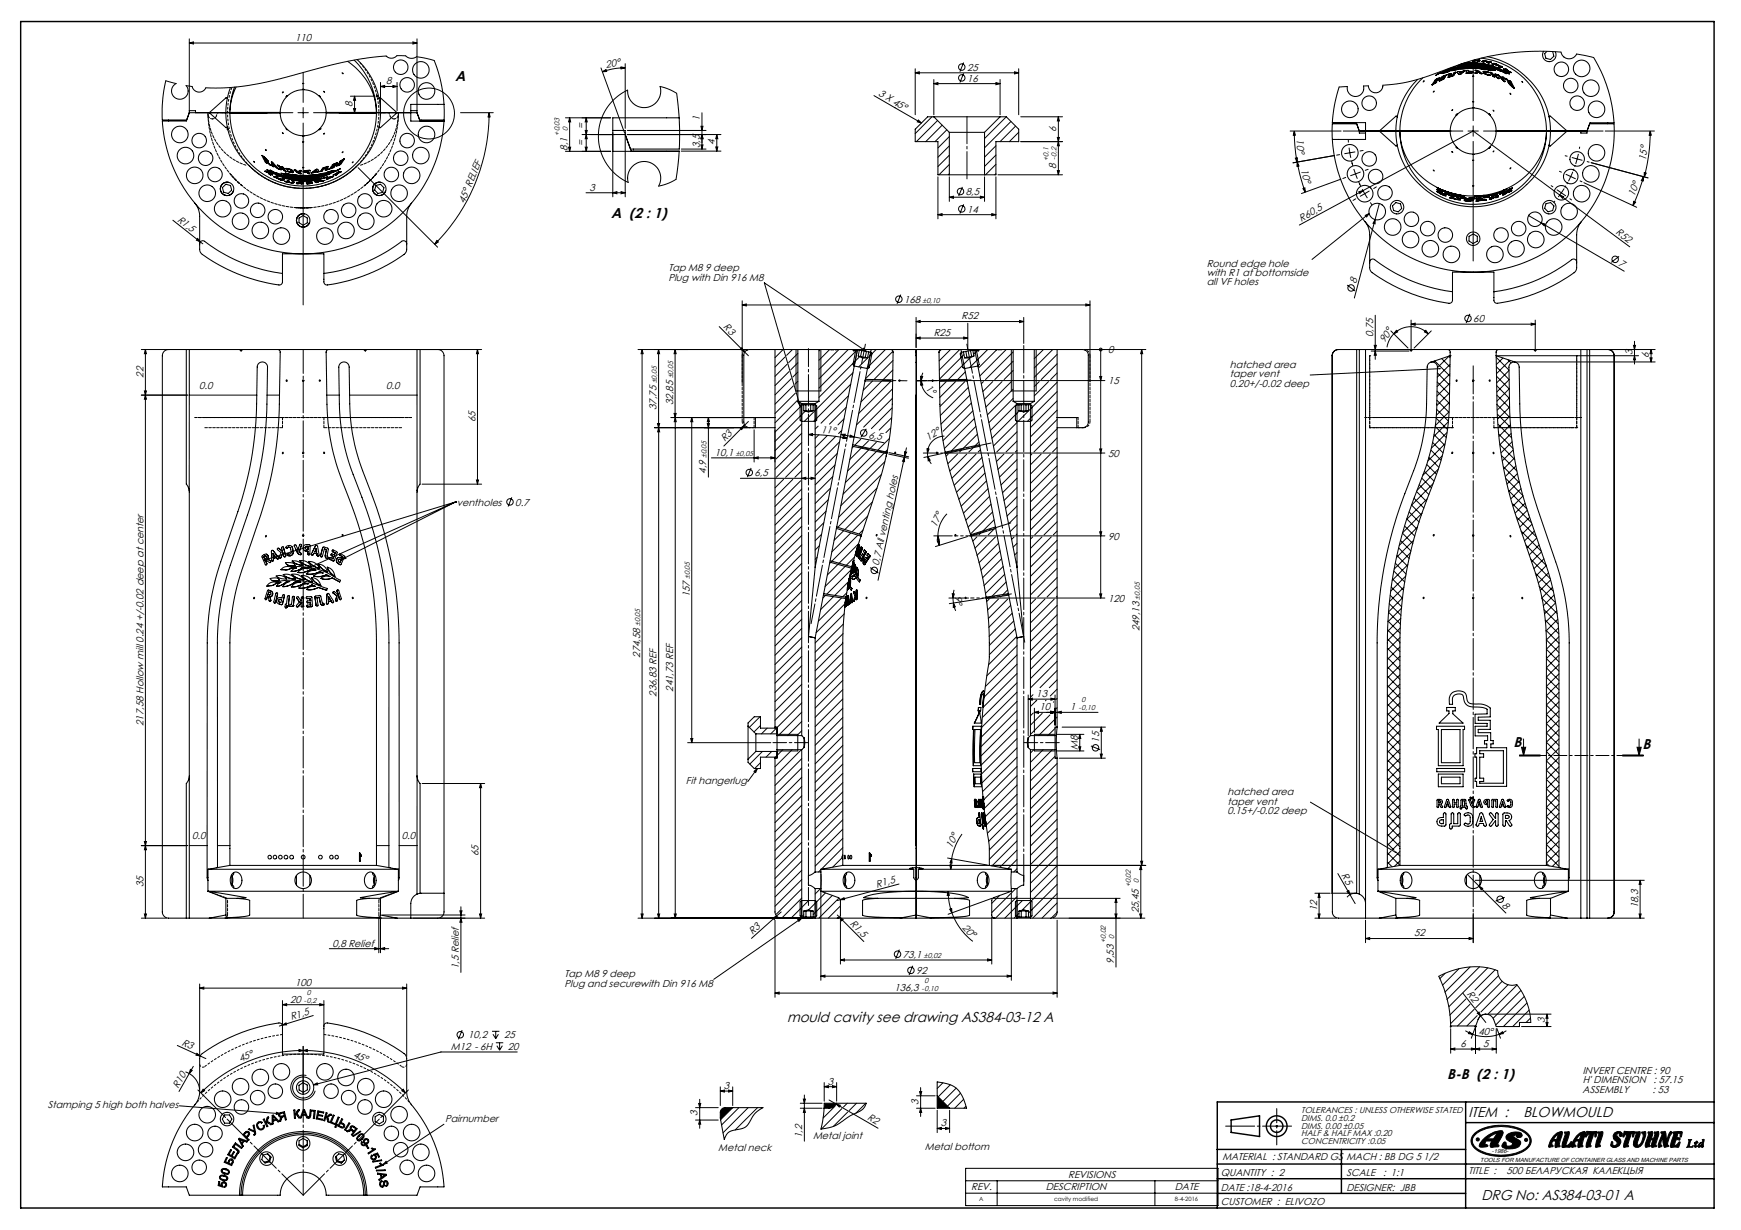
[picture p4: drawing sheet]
<svg xmlns="http://www.w3.org/2000/svg" width="841mm" height="594mm" viewBox="0 0 841 594" stroke-linecap="round" stroke-linejoin="round" font-family="sans-serif">
<defs><g id="words">
<g font-size="6.9">
<text x="220" y="39">A</text>
<text x="295" y="105">A (2 : 1)</text>
<text x="731" y="361">B</text>
<text x="793" y="362">B</text>
<text x="380" y="494">mould cavity see drawing AS384-03-12 A</text>
<text x="699" y="521">B-B (2 : 1)</text>
<text x="709" y="539">ITEM :</text>
<text x="736" y="539">BLOWMOULD</text>
<text x="716" y="580">DRG No: AS384-03-01 A</text>
</g>
<g font-size="4.8">
<text x="143" y="20">110</text>
<text x="293" y="33" transform="rotate(-10 293 33)">20°</text>
<text x="467" y="34">25</text>
<text x="187" y="41">8</text>
<text x="467" y="39">16</text>
<text x="424" y="46" transform="rotate(30 424 46)">3 X 45°</text>
<text x="170" y="52" transform="rotate(-90 170 52)">8</text>
<text x="338" y="59" transform="rotate(-90 338 59)">1</text>
<text x="282" y="62" transform="rotate(-90 282 62)">=</text>
<text x="510" y="64" transform="rotate(-90 510 64)">6</text>
<text x="282" y="70" transform="rotate(-90 282 70)">=</text>
<text x="338" y="72" transform="rotate(-90 338 72)">3,5</text>
<text x="345" y="70" transform="rotate(-90 345 70)">4</text>
<text x="626" y="67" transform="rotate(85 626 67)">10°</text>
<text x="274" y="73" transform="rotate(-90 274 73)">8,1</text>
<text x="795" y="78" transform="rotate(-83 795 78)">15°</text>
<text x="510" y="81" transform="rotate(-90 510 81)">8</text>
<text x="628" y="82" transform="rotate(75 628 82)">10°</text>
<text x="285" y="92">3</text>
<text x="467" y="94">8,5</text>
<text x="790" y="95" transform="rotate(-70 790 95)">10°</text>
<text x="224" y="98" transform="rotate(-67 224 98)">45° RELIEF</text>
<text x="85" y="107" transform="rotate(38 85 107)">R1,5</text>
<text x="467" y="103">14</text>
<text x="629" y="107" transform="rotate(-28 629 107)">R60,5</text>
<text x="780" y="113" transform="rotate(36 780 113)">R52</text>
<text x="323" y="131">Tap M8 9 deep</text>
<text x="583" y="129">Round edge hole</text>
<text x="782" y="128" transform="rotate(30 782 128)">7</text>
<text x="323" y="135">Plug with Din 916 M8</text>
<text x="583" y="133">with R1 at bottomside</text>
<text x="583" y="138">all VF holes</text>
<text x="655" y="137" transform="rotate(-75 655 137)">8</text>
<text x="437" y="146">168</text>
<text x="465" y="154">R52</text>
<text x="712" y="156">60</text>
<text x="349" y="158" transform="rotate(45 349 158)">R3</text>
<text x="451" y="162">R25</text>
<text x="663" y="163" transform="rotate(-90 663 163)">0,75</text>
<text x="669" y="166" transform="rotate(-58 669 166)">90°</text>
<text x="535" y="171">0</text>
<text x="789" y="172" transform="rotate(-90 789 172)">3</text>
<text x="797" y="173" transform="rotate(-90 797 173)">6</text>
<text x="594" y="178">hatched area</text>
<text x="69" y="182" transform="rotate(-90 69 182)">22</text>
<text x="535" y="186">15</text>
<text x="594" y="182">taper vent</text>
<text x="96" y="188">0.0</text>
<text x="186" y="188">0.0</text>
<text x="447" y="188" transform="rotate(43 447 188)">1°</text>
<text x="594" y="187">0.20+/-0.02 deep</text>
<text x="325" y="196" transform="rotate(-90 325 196)">32,85</text>
<text x="230" y="204" transform="rotate(-90 230 204)">65</text>
<text x="317" y="198" transform="rotate(-90 317 198)">37,75</text>
<text x="397" y="209" transform="rotate(6 397 209)">11°</text>
<text x="350" y="214" transform="rotate(-45 350 214)">R3</text>
<text x="419" y="211" transform="rotate(11 419 211)">6,5</text>
<text x="448" y="213" transform="rotate(-32 448 213)">12°</text>
<text x="345" y="220">10,1</text>
<text x="535" y="221">50</text>
<text x="341" y="229" transform="rotate(-90 341 229)">4,9</text>
<text x="364" y="230">6,5</text>
<text x="221" y="244">ventholes</text>
<text x="249" y="244">0.7</text>
<text x="452" y="255" transform="rotate(-64 452 255)">17°</text>
<text x="535" y="261">90</text>
<text x="425" y="273" transform="rotate(-78 425 273)">0,7 All venting holes</text>
<text x="461" y="288" transform="rotate(86 461 288)">9°</text>
<text x="333" y="289" transform="rotate(-90 333 289)">157</text>
<text x="535" y="291">120</text>
<text x="551" y="305" transform="rotate(-90 551 305)">249,13</text>
<text x="309" y="318" transform="rotate(-90 309 318)">274,58</text>
<text x="325" y="334" transform="rotate(-90 325 334)">241,73 REF</text>
<text x="317" y="336" transform="rotate(-90 317 336)">236,83 REF</text>
<text x="501" y="337">13</text>
<text x="502" y="343">10</text>
<text x="517" y="343">1</text>
<text x="69" y="351" transform="rotate(-90 69 351)">217,58 Hollow mill 0.24 +/-0.02 deep at center</text>
<text x="531" y="359" transform="rotate(-90 531 359)">15</text>
<text x="521" y="362" transform="rotate(-90 521 362)">M8</text>
<text x="331" y="379">Fit hangerlug</text>
<text x="593" y="384">hatched area</text>
<text x="593" y="389">taper vent</text>
<text x="593" y="393">0.15+/-0.02 deep</text>
<text x="93" y="405">0.0</text>
<text x="194" y="405">0.0</text>
<text x="231" y="413" transform="rotate(-90 231 413)">65</text>
<text x="460" y="410" transform="rotate(-64 460 410)">10°</text>
<text x="648" y="423" transform="rotate(60 648 423)">R5</text>
<text x="69" y="428" transform="rotate(-90 69 428)">35</text>
<text x="424" y="429" transform="rotate(-15 424 429)">R1,5</text>
<text x="725" y="437" transform="rotate(45 725 437)">8</text>
<text x="550" y="441" transform="rotate(-90 550 441)">25,45</text>
<text x="636" y="440" transform="rotate(-90 636 440)">12</text>
<text x="791" y="439" transform="rotate(-90 791 439)">18,3</text>
<text x="410" y="446" transform="rotate(45 410 446)">R1,5</text>
<text x="465" y="448" transform="rotate(47 465 448)">20°</text>
<text x="364" y="451" transform="rotate(-42 364 451)">R3</text>
<text x="683" y="452">52</text>
<text x="161" y="457">0,8 Relief</text>
<text x="436" y="463">73,1</text>
<text x="538" y="465" transform="rotate(-90 538 465)">9,53</text>
<text x="222" y="468" transform="rotate(-90 222 468)">1,5 Relief</text>
<text x="273" y="472">Tap M8 9 deep</text>
<text x="443" y="470">92</text>
<text x="143" y="476">100</text>
<text x="273" y="476">Plug and securewith Din 916 M8</text>
<text x="432" y="479">136,3</text>
<text x="140" y="484">20</text>
<text x="708" y="480" transform="rotate(52 708 480)">R2</text>
<text x="141" y="493" transform="rotate(-17 141 493)">R1,5</text>
<text x="746" y="494" transform="rotate(-90 746 494)">3</text>
<text x="226" y="501">10,2</text>
<text x="243" y="501">25</text>
<text x="714" y="500">40°</text>
<text x="87" y="505" transform="rotate(25 87 505)">R3</text>
<text x="218" y="507">M12 - 6H</text>
<text x="245" y="507">20</text>
<text x="706" y="506">6</text>
<text x="716" y="506">5</text>
<text x="116" y="513" transform="rotate(-23 116 513)">45°</text>
<text x="170" y="510" transform="rotate(23 170 510)">45°</text>
<text x="765" y="519">INVERT CENTRE : 90</text>
<text x="86" y="526" transform="rotate(-60 86 526)">R10</text>
<text x="350" y="526">3</text>
<text x="400" y="524">3</text>
<text x="765" y="528">ASSEMBLY</text>
<text x="765" y="523">H' DIMENSION</text>
<text x="798" y="528">: 53</text>
<text x="799" y="523">: 57.15</text>
<text x="444" y="533" transform="rotate(-90 444 533)">3</text>
<text x="23" y="535">Stamping 5 high both halves</text>
<text x="337" y="539" transform="rotate(-90 337 539)">3</text>
<text x="215" y="542">Pairnumber</text>
<text x="419" y="541" transform="rotate(30 419 541)">R2</text>
<text x="454" y="544">3</text>
<text x="388" y="550" transform="rotate(-90 388 550)">1,2</text>
<text x="393" y="550">Metal joint</text>
<text x="347" y="556">Metal neck</text>
<text x="447" y="556">Metal bottom</text>
<text x="590" y="560">MATERIAL : STANDARD GS</text>
<text x="650" y="560">MACH : BB DG 5 1/2</text>
<text x="516" y="569">REVISIONS</text>
<text x="590" y="568">QUANTITY : 2</text>
<text x="650" y="568">SCALE</text>
<text x="668" y="568">: 1:1</text>
<text x="709" y="567">TITLE :</text>
<text x="728" y="567">500 БЕЛАРУСКАЯ КАЛЕКЦЬІЯ</text>
<text x="469" y="575">REV.</text>
<text x="505" y="575">DESCRIPTION</text>
<text x="567" y="575">DATE</text>
<text x="590" y="575">DATE :18-4-2016</text>
<text x="650" y="575">DESIGNER: JBB</text>
<text x="590" y="582">CUSTOMER : ELIVOZO</text>
</g>
<g font-size="4.1">
<text x="629" y="537">TOLERANCES : UNLESS OTHERWISE STATED</text>
<text x="629" y="541">DIMS. 0.0 ±0.2</text>
<text x="629" y="545">DIMS. 0.00 ±0.05</text>
<text x="629" y="549">HALF &amp; HALF MAX :0.20</text>
<text x="629" y="553">CONCENTRICITY :0.05</text>
</g>
<g font-size="3.5">
<text x="270" y="66" transform="rotate(-90 270 66)">+0,03</text>
<text x="274" y="64" transform="rotate(-90 274 64)">0</text>
<text x="506" y="78" transform="rotate(-90 506 78)">+0,1</text>
<text x="510" y="77" transform="rotate(-90 510 77)">-0,2</text>
<text x="446" y="146">±0,10</text>
<text x="317" y="185" transform="rotate(-90 317 185)">±0,05</text>
<text x="325" y="183" transform="rotate(-90 325 183)">±0,05</text>
<text x="341" y="221" transform="rotate(-90 341 221)">±0,05</text>
<text x="355" y="220">±0,05</text>
<text x="333" y="280" transform="rotate(-90 333 280)">±0,05</text>
<text x="551" y="290" transform="rotate(-90 551 290)">±0,05</text>
<text x="309" y="302" transform="rotate(-90 309 302)">±0,05</text>
<text x="522" y="339">0</text>
<text x="521" y="343">-0,10</text>
<text x="546" y="429" transform="rotate(-90 546 429)">+0,02</text>
<text x="550" y="427" transform="rotate(-90 550 427)">0</text>
<text x="534" y="456" transform="rotate(-90 534 456)">+0,02</text>
<text x="538" y="454" transform="rotate(-90 538 454)">0</text>
<text x="446" y="463">±0,02</text>
<text x="445" y="479">-0,10</text>
<text x="447" y="475">0</text>
<text x="147" y="484">-0,2</text>
<text x="148" y="480">0</text>
</g>
<g font-size="2.8">
<text x="721" y="557">-1986-</text>
<text x="715" y="561">TOOLS FOR MANUFACTURE OF CONTAINER GLASS AND MACHINE PARTS</text>
<text x="473" y="580">A</text>
<text x="509" y="580">cavity modified</text>
<text x="568" y="580">8-4-2016</text>
</g>
</g></defs>
<g fill="none" stroke="#000" stroke-width=".48">
<path d="M91 19v34M201 19v34M80 39l5 1M91 21l2-1v1zM91 21h110M146 35v14M184 40v13M187 27l-21 3-41 10-13 2h-13M192 27h4M192 40v13M199 20l2 1h-2zM201 27l9 2"/>
<path d="M290 33l12 31M291 35l2-1v1zM300 32l2 1h-2zM302 33h-6l-5 2M302 31v31M442 35h2v1zM442 33v22M442 35h50M451 38v17M465 30l-1 5M465 35l-1 5M481 40h2l-2 1z"/>
<path d="M483 38v17M490 35h2l-2 1zM492 33v22M712 29v29M754 25h-17l-16 2-13 3-25 9-6 1-9 1M762 26l8 2M90 41l3 1M107 54h34M144 54h5M146 52v5M146 59v88M151 54h35"/>
<path d="M169 46h12M171 52h1l-1 2zM171 46l1 2h-1zM171 46v8M182 46h1M182 46v1M184 42l2-1v1zM184 42h8M190 41l2 1h-2zM222 54h16M236 54l1 2h-1zM236 54a90 90 0 0 1-26 64"/>
<path d="M273 57h22M275 57l1 2h-1zM275 57v16M283 57v16M283 57l1 2h-1zM303 44l-6 4-4 5-3 8-1 6 1 7 3 5 4 5 6 4M319 42l8 3M339 54v18M422 46l23 13M444 58l1 1h-2zM450 56l-8 9M451 40h2v1z"/>
<path d="M451 40h32M453 58l-10 10M486 56l-10 11M488 59l-12 12M493 56h20M511 56l1 2h-1zM511 56v28M651 42h-4M661 41l-2 1M110 62h1M110 62v1M273 73h22"/>
<path d="M275 71h1l-1 2zM281 65h16M283 71h1l-1 2zM283 63h1l-1 2zM283 65l1 2h-1zM296 64v31M302 64v31M303 65h45M303 63h38M329 73h19M329 72h12M339 61h1l-1 2z"/>
<path d="M339 70h1l-1 2zM339 65l1 2h-1zM346 71h1l-1 2zM346 65l1 2h-1zM346 65v8M455 60l-8 8M457 63l-5 5M459 66l-6 5M459 70l-6 6M459 75l-6 5M459 79l-5 5M481 70l-5 6"/>
<path d="M481 75l-5 5M481 79l-5 5M491 61l-8 7M492 68h.1M492 64l-4 4M493 68h20M511 66h1l-1 2zM511 68l1 2h-1zM623 63h25M625 63l1 2h-1zM625 63l2 15M626 76h1v2z"/>
<path d="M627 78v2h-1zM627 78l4 15M645 75l-20 4M647 75h-1M649 63h58M651 67v2M652 71l1 5M653 78v1M653 79l1 1M655 73l-5 1M658 73h-1M709 63h5"/>
<path d="M712 68v58M712 61v5M717 63h57M756 75h1M759 76l3 1M761 80v1M762 77l-1 2M762 77h2M762 74v3M763 71v1M767 78h1M775 63h24"/>
<path d="M797 63l1 2h-1zM797 63a84 84 0 0 1-3 22M111 88a3 3 0 0 0-4 2 3 3 0 0 0 2 4 3 3 0 0 0 4-2M173 81l38 38M184 88a3 3 0 0 0-4 2 3 3 0 0 0 2 4 3 3 0 0 0 4-2M283 93h19M296 93h2v1zM300 93h2l-2 1zM327 87l-4 2-5 1M453 85v21M459 95h2v1zM459 85v12"/>
<path d="M459 95h17M459 84h-1M465 90l-2 5M465 99l-1 4M474 95h2l-2 1zM476 85v12M481 84h.1M481 85v21M482 84h31M511 82h1l-1 2zM629 91h1l1 2zM648 87l-19 6"/>
<path d="M650 86h-1M654 82l1 2M655 84l1 2M655 84l-3 1M655 96l-1 1M656 88l1 1M656 93l2-1-1 1zM657 89v1M657 83l-2 1M658 91l1 3M659 94l2 2M659 94l-2 1"/>
<path d="M661 82h-2M661 92l-2 2M662 98l1 1M665 90l-1 1M666 98l-12 46M749 90h1M751 97l-1 1M752 92l2 1M753 83h1M753 94l2 1v1zM754 93l-1 2M754 93l2 2"/>
<path d="M756 91l-2 2M756 90v1M756 84l5 2M757 88v1M758 96l1 1M760 83l-2 5M760 82h.1M763 87l1 1M765 88l26 12M789 97l1 1-1 1zM794 85v2h-1zM794 85l-5 14"/>
<path d="M794 83l1 1-1 1zM796 86l-27-7 27 7M84 106l13 11M95 115l2 2-2-1zM97 117l1 1M147 103a3 3 0 0 0-4 3 3 3 0 0 0 3 4 3 3 0 0 0 4-3M211 116l1 1-2 1zM453 104l2-1v1zM453 104h28M479 103l2 1h-2zM628 109l84-46 75 56M660 104l1-1-1 2z"/>
<path d="M661 103l-27 22M664 106v2h-1zM738 104l6 4M744 108h2v1zM744 108l41 23M651 138l4 3M782 124l-4 3M347 158l12 12M359 147h2v1zM359 145v40M359 147h168M435 142l-2 5"/>
<path d="M443 155h2v1zM443 153v15M443 155h52M468 156v13M493 155h2l-2 1zM495 153v13M525 147h2l-2 1zM527 145v39M664 152v22M672 160l8 8M675 160l-2 1zM682 157l2-1v1z"/>
<path d="M682 155v14M682 157h60M689 160l1 1-2-1zM691 160l-8 8M710 152l-2 4M740 156l2 1h-2zM742 155v14M68 169h14M70 169v274M70 169l1 2h-1zM204 169h29M231 169v2h-1z"/>
<path d="M231 169v65M308 169h53M310 169v274M310 169l1 2h-1zM318 169v274M318 169l1 2h-1zM326 169v274M326 169l1 2h-1zM358 169v-1l1 2zM359 170l3 2M378 169l-4 4M379 172l-5 5"/>
<path d="M380 176l-6 6M381 179l-7 7M383 169l-3 3M385 169v20M385 180l-2 2M385 171l-4 4M385 175l-3 4M396 169h.1M397 169v20M401 169l-5 5M405 169l-9 9M410 169l-14 14"/>
<path d="M412 180l-23 23M413 170l1-1-1 8M414 169l-18 18M415 172l-19 20M417 168l2 2-2-1zM419 170l-50-33 18 59M421 170l-2 8M421 171l-6 6M423 169l-3 3M428 169l-9 9M431 179l-4 4M431 170l-13 13"/>
<path d="M431 174l-9 9M443 163h1v1zM443 163h25M455 169l-1 1M459 169l-5 5M464 169l-10 10M465 172l-11 11M466 163h2l-2 1zM466 171l-2 2M466 180l-3 3M469 173l-11 10M472 170l-2 1"/>
<path d="M472 169l-1 1M477 169l-9 9M481 169l-8 9M482 169h.1M486 169l-13 13M489 169v20M489 170l-13 13M489 174l-8 9M489 179l-4 4M501 169v20M504 169l-4 4M509 169l-9 9"/>
<path d="M511 171l-11 11M511 176l-8 7M524 169h30M532 169h.1M532 169v120M551 169l1 2h-1zM551 169v249M662 169h19M662 170h19M664 167h1l-1 2zM664 170l1 2h-1zM673 161a12 12 0 0 1 17 0"/>
<path d="M673 161l-2 3-1 4M693 174l7 8M693 174v1M696 178l-63 3M696 173l4 4M700 172v1M700 172l-6 6M700 176l-6 6M723 173l6 6M723 177l6 6M724 172h68M726 173l-3 3"/>
<path d="M728 174l2 1M729 179l-6 6M729 174l-6 6M732 175h68M778 169h22M789 167h1v2zM790 165v11M790 172v2h-1zM797 173h1v2zM798 169v6M798 169v2h-1zM68 191h23"/>
<path d="M70 189h1l-1 2zM70 191l1 2h-1zM91 191h33M129 191h6M158 191h6M169 191h32M326 200h1l-1 2zM382 183l-8 8M383 186l-9 9M384 190l-10 10M385 193l-11 11M385 184l-1 2"/>
<path d="M385 189h.1M385 194h1l1 2zM387 195v8M387 196l-13 13M388 195l-1 2M389 199l-2 2M394 195v8M409 197l-8 8M410 191l-13 13M411 186l-18 17M421 184l-4 4M426 184l-10 10"/>
<path d="M430 184l-15 16M431 197l-10 10M431 192l-14 14M431 188l-17 17M431 183h.1M443 184h4M445 182h1l-1 2zM445 184l1 2h-1zM445 184h.1M445 184a9 9 0 0 0 6 8M446 180l-1 4M448 184h6"/>
<path d="M453 184h-10M455 184h79M457 184l-3 4M462 184l-8 8M466 184l-12 12M468 187l-14 14M468 191l-13 14M469 195l-13 13M470 198l-14 15M475 184l-1 1M480 184l-5 5M484 184l-8 9"/>
<path d="M489 184l-13 13M489 188l-12 12M489 192l-11 12M491 195l-13 13M492 198l-13 14M502 184l-2 3M506 184l-6 7M511 185l-19 18M511 189l-13 13M511 194l-13 13M511 198l-13 13M511 180l-3 3"/>
<path d="M531 182h1v2zM694 198l6 5M694 193l6 6M694 189l6 6M694 184l6 6M694 180l6 6M700 199l-7 7M700 194l-6 7M700 190l-6 6M700 185l-6 6M700 181l-6 6M723 182l6 6-6 6"/>
<path d="M723 186l6 6M723 191l6 6M723 195l6 7M729 183l-6 6M729 192l-6 6M729 197l-5 5M316 207h45M318 205h1l-1 2zM318 207l1 2h-1zM324 202h40M326 202l1 2h-1zM334 202v157"/>
<path d="M334 202l1 2h-1zM342 205h1l-1 2zM342 202v28M342 202l1 2h-1zM358 207l1-1-1 1zM359 206l-9 9M362 204l-3 2M364 202h10M364 208v15M374 208v15M387 200l-13 13M387 205l-13 13"/>
<path d="M387 209l-12 13M387 214l-13 13M387 218l-12 12M391 210l2-1v1zM391 210h7l11 2M395 206l-1 1M396 210l-2 2M400 210l-6 6M404 211l-10 10M404 219l-10 11M406 213l-12 12M406 210h2v1z"/>
<path d="M406 210l21 4M407 208l-2 1M407 211l2 1h-2zM408 202l-3 3M411 210l2 1h-2zM412 216h.1M416 212l-3 3M416 216l-6 6M419 207l-3 4M420 213l-3 3M420 217l-11 10M423 214l-3 3"/>
<path d="M423 218l-15 15M427 219l-20 20M429 217l-1 1M429 219l10 2M430 212l-6 5M430 207l-2 2M431 202l-6 6M437 218h1l-1 2zM438 216l-1 4M446 219h7M448 217h1l-1 2zM448 219v2"/>
<path d="M454 219h2M455 219l-9 2M456 211a8 8 0 0 0-8 8M457 219h77M458 219l-1 1M463 219l-5 5M464 217v1M467 219l-8 8M470 216l-2 2M471 202l-15 15M471 206l-11 12M471 219l-11 12"/>
<path d="M472 210l-7 6M473 213l-2 2M474 217l-1 1M485 219l-4 4M489 219l-7 8M491 204l-11 11M491 209l-10 9M491 217l-1 1M491 213l-5 5M498 219v1M499 201l-3 2M503 219l-5 5"/>
<path d="M507 219l-9 10M511 202h10M511 203l-13 12M511 207l-12 11M511 212l-7 6M511 216l-3 2M531 217h1v2zM691 217l5 5M692 214l5 5M693 210l5 5M693 206l6 5M694 202l5 5"/>
<path d="M698 214l-8 9M699 209l-8 7M700 204l-7 7M723 200l7 6M724 205l6 6M724 210l7 7M725 215l7 7M729 201l-5 6M730 205l-6 6M730 209l-5 6M730 213l-5 6M731 217l-5 6"/>
<path d="M204 234h29M230 232h1v2zM344 221h30M358 231h36M363 226l-2 4M364 221h2v1zM372 221h2l-2 1zM378 231l-4 5M383 231l-9 9M387 232l-13 13M387 231l2-1v1zM387 223l-8 7"/>
<path d="M387 227l-3 3M387 236l-13 13M392 230l2 1h-2zM401 236l-7 7M402 230l-8 9M403 225l-9 9M424 236l-19 19M426 229l-21 21M427 223l-21 21M437 221v2h-1zM437 221l-13 59M437 220v1"/>
<path d="M448 221l1 1-1 1zM448 221l2 3M474 221l-13 13M475 225l-13 13M476 228l-13 13M477 232l-13 12M477 236l-12 12M478 240l-11 11M491 226l-7 8M491 231l-7 7M491 235l-6 7M491 240l-5 5"/>
<path d="M491 222l-8 8M511 221l-13 12M511 230l-13 12M511 234l-13 13M511 239l-13 12M511 225l-13 13M684 237l5 5M686 234l4 5M687 231l5 5M688 228l5 4M689 224l5 5M690 221l5 5"/>
<path d="M692 234l-10 10 5 5M695 227l-11 10M697 220l-10 10M725 220l8 7M726 225l8 8M727 231l9 8M729 237l9 9M732 221l-6 5M732 225l-5 5M733 229l-5 5M734 232l-5 5M735 236l-5 5"/>
<path d="M736 240l-5 4M220 242h.1M220 242l-92 28M220 242l-55 28M220 242l-72 33M247 240l-2 5M387 241l-13 13M387 245l-13 13M387 250l-13 13M387 254l-13 13M387 259l-13 13M397 258l-3 3"/>
<path d="M398 252l-4 5M399 247l-5 5M400 241l-6 7M404 255h.1M408 256l-5 5M411 257l-9 10M414 258l-13 14M417 256l-2 2M419 249l-7 8M421 242l-13 14M451 259h9M453 259l1 2h-1z"/>
<path d="M453 259l1 4M457 248a15 15 0 0 0-4 11M467 259l-15 5M469 259h65M472 259l-2 2M474 257l-1 1M476 259l-5 6M479 244l-11 11M479 247l-10 11M480 251l-5 5M480 255l-3 3M481 259l-9 9"/>
<path d="M490 259l-1 2M491 249l-4 4M491 244l-5 5M491 253l-3 4M491 258h.1M499 259l-1 1M503 259l-5 6M508 259l-10 10M511 243l-13 13M511 252l-7 6M511 256l-2 2M511 248l-11 10"/>
<path d="M531 257h1v2zM677 257l5 6M678 254l5 5M680 251l4 5M681 247l5 5M683 241l5 4M685 254l-9 9M687 248l-9 9M689 241l-10 10M731 243l9 10M732 250l10 9M735 256l10 10"/>
<path d="M737 243l-5 5M738 246l-5 5M739 250l-5 5M740 253l-5 5M741 256l-5 5M742 260l-4 5M128 270l2-1v1zM148 275l2-2v1zM165 270l2-1v1zM387 263l-13 13M387 268l-13 13M387 272l-13 13"/>
<path d="M387 277l-13 12M395 269l-1 1M396 264l-2 2M411 275l-12 12M413 269l-14 14M415 263l-15 15M420 274l4 3M453 262l1-1v2zM482 262l-9 10M483 266l-9 9M484 270l-9 9M485 274l-10 9"/>
<path d="M485 277l-9 10M491 267l-1 1M491 262l-2 2M491 271v1M511 261l-13 13M511 265l-13 13M511 270l-13 13M511 274l-13 13M511 279l-10 9M673 280l5 5M673 276l6 5M674 272l5 5"/>
<path d="M675 268l5 5M676 265l5 5M677 261l5 5M679 278l-7 7M680 273l-7 7M681 267l-8 8M683 261l-8 8M737 263l10 10M739 270l10 9M742 277l8 8M743 263l-4 5M745 267l-5 4"/>
<path d="M746 270l-5 5M747 273l-5 5M748 277l-5 5M387 281l-13 13M387 286l-13 12M387 290l-13 13M387 295l-13 12M387 299l-13 13M399 288l-1 1M403 288l-7 6M407 289l-12 11M408 296l-14 15"/>
<path d="M408 292l-14 14M409 286l-2 2M410 281l-7 7M458 289h10M460 287h1l-1 2zM460 289l1 2M461 291v2h-1zM461 291l1 4M461 285l-1 4M475 289l-16 3M477 289h57M478 289l-1 2"/>
<path d="M482 289l-5 6M484 288h-1M486 281l-7 7M487 285l-2 2M487 289l-10 10M488 292l-10 11M489 296l-11 11M490 300l-12 12M500 289l-2 3M505 289l-7 7M509 289l-11 12M511 292l-13 13"/>
<path d="M511 297l-13 13M511 283l-5 5M511 288h-1M531 287h1v2zM670 300l6 6M671 296l6 5M671 292l6 5M672 287l5 6M672 283l6 6M677 299l-7 6M677 294l-7 6M678 289l-7 6"/>
<path d="M678 284l-7 7M743 283l8 8M745 289l7 7M746 294l7 7M746 299l7 7M749 280l-5 5M750 284l-5 5M751 287l-6 6M751 291l-5 6M752 295l-5 6M753 299l-6 6M387 304l-13 12"/>
<path d="M387 308l-13 13M387 313l-13 12M387 317l-13 13M407 311l-13 13M407 320l-13 13M407 315l-13 13M407 306l-13 13M407 301l-13 14M490 304l-12 12M491 307l-13 14M491 312l-14 14M491 316l-15 16"/>
<path d="M511 301l-13 13M511 306l-13 13M511 310l-13 13M511 315l-13 13M511 319l-13 13M670 318l6 6M670 313l6 6M670 309l6 6M670 304l6 6M676 312l-6 7M676 317l-6 6M676 308l-6 6"/>
<path d="M676 303l-6 7M747 304l6 7M753 303l-6 6 6 6M753 308l-6 6 6 6M753 312l-6 6 6 6M753 316l-6 7 6 6M387 321l-13 13M387 326l-13 13M387 330l-13 13M387 335l-13 13M387 339l-12 12M407 324l-13 13"/>
<path d="M407 333l-13 13M407 338l-13 13M407 329l-13 13M491 325l-16 17M491 321l-16 16M491 330l-16 16M491 334l-17 17M491 339l-17 17M497 338l2-1v1zM497 336v19M497 338h13M499 335l-1 1"/>
<path d="M501 338l-3 3M505 338h.1M508 337l2 1h-2zM509 339h.1M510 336v14M511 324l-9 8M511 328l-4 4M511 333l-4 3M511 337l-1 1M670 336l6 6M670 331l6 6M670 327l6 6"/>
<path d="M670 322l6 6M676 321l-6 6M676 326l-6 6M676 330l-6 6M676 335l-6 6M676 339l-6 6M747 332l6 6M753 321l-6 6 6 6M753 325l-6 6M753 330l-6 6 6 6M753 334l-6 6 6 7M753 339l-6 6 6 6"/>
<path d="M332 359h40M334 357h1l-1 2zM367 346l-5 5M367 350l-3 4M371 352l-3 2M375 352l-3 2M375 355h10M387 344l-11 11M387 348l-7 7M387 353l-2 2M407 342l-13 13M407 347l-13 13"/>
<path d="M407 351l-13 13M407 356l-13 13M491 343l-17 17M491 348l-17 17M491 352l-17 17M491 357l-17 17M499 344l-1 2M500 355h10M500 344l2-1v2zM500 344h30M500 342v12M503 345l-5 5"/>
<path d="M507 345l-9 10M508 343l2 1-2 1zM510 352l-4 3M511 355h13M511 342l-1 1M511 346l-9 9M511 351h-1M511 344l2-1v2zM513 351h21M522 355v2h-1zM522 355v8M532 351v2h-1z"/>
<path d="M532 351v15M670 340l6 6M670 358l6 6M670 353l6 7M670 349l6 6M670 344l6 7M676 348l-6 6M676 344l-6 6M676 353l-6 6M676 357l-6 6M736 357v8M753 343l-6 6 6 7"/>
<path d="M753 348l-6 6 6 6M753 352l-6 6 6 7M753 357l-6 6M792 357v8M204 378h30M232 378l1 2h-1zM232 378v65M364 372l2-1-1 2zM366 371l-5 6M367 368l-2 3M368 363l-6 6M373 363l-3 3"/>
<path d="M375 363h10M378 362l-3 4M383 362l-9 8M387 362l-13 13M387 366l-13 13M387 371l-13 13M387 375l-13 13M387 380l-13 13M407 360l-13 13M407 364l-13 14M407 369l-13 13M407 373l-13 14"/>
<path d="M407 378l-13 13M491 366l-16 16M491 370l-16 16M491 375l-16 16M491 379l-15 16M491 361l-17 17M499 362l-1 2M500 363h10M504 362l-6 6M508 362l-10 11M510 365l-12 12M511 363h13"/>
<path d="M511 369l-13 13M511 373l-13 13M511 378l-13 13M512 366h22M521 361h1v2zM527 360l4 2M531 364h1v2zM670 376l6 6M670 371l6 7M670 367l6 6M670 362l6 7M676 362l-6 6"/>
<path d="M676 375l-6 6M676 380l-6 6M676 366l-6 6M676 371l-6 6M734 365h10M735 361h2l-1 4zM747 372l6 6M747 363l6 6M753 361l-6 6 6 7M753 366l-6 6M753 370l-6 6 6 6M753 375l-6 6"/>
<path d="M753 379l-6 6 6 6M784 365h10zM784 365h10M791 361h2l-1 4zM387 384l-13 13M387 389l-13 13M387 393l-13 13M387 398l-13 13M407 382l-13 14M407 387l-13 13M407 391l-13 14M407 396l-13 13"/>
<path d="M491 384l-15 14M491 388l-14 14M491 393l-13 13M491 397l-13 13M511 382l-13 13M511 387l-13 13M511 391l-13 13M511 396l-13 13M633 387l41 25M670 398l6 6M670 394l6 6M670 389l6 6"/>
<path d="M670 385l6 6M670 380l6 6M676 398l-6 6M676 384l-6 6M676 389l-6 6M676 393l-6 6M747 381l6 6M753 384l-6 6 6 6M753 388l-6 6 6 6M753 393l-6 6 6 6M753 397l-6 6 6 6M68 408h22"/>
<path d="M70 406h1l-1 2zM70 408l1 2h-1zM91 408h9M105 408h6M182 408h6M193 408h8M387 402l-13 13M387 407l-13 13M387 411l-13 13M387 416l-13 13M407 414l-5 5M407 400l-13 14"/>
<path d="M407 405l-13 13M407 409l-10 11M458 414l19 4M459 418h1l-1 2zM460 415v2h-1zM460 415l-1 5M465 403a29 29 0 0 0-5 12M479 418h75M491 402l-13 13M491 406l-12 12M491 415l-4 5M491 411l-8 8"/>
<path d="M491 420l-1 1M511 400l-13 13M511 405l-13 13M511 409l-13 13M511 414l-13 13M511 418l-13 13M551 416h1l-1 2zM551 418l1 2h-1zM551 418v25M670 416l2 3M670 412l6 6M670 407l3 4"/>
<path d="M670 403l6 6M672 411l-2 2M674 411l2 2M676 407l-3 3M676 411l-6 6M676 402l-6 6M676 416l-2 2M747 412l6 6M753 402l-6 6 6 6M753 406l-6 6M753 411l-6 6 1 1M753 415l-3 3"/>
<path d="M192 430l-8 3M222 440h1v2zM223 438v32M387 435v8M387 420l-13 13M387 425l-13 13M387 429l-12 12M387 434l-9 9M387 438l-5 5M391 435l-4 4M394 435v8M395 435l-4 4"/>
<path d="M396 429l-2 3M397 420l-2 1M397 422v51M399 431l-5 5M402 432l-9 10M404 435l-8 8M405 434h.1M406 435l2-1zM406 438l-6 5M434 427l-30 8M458 430l1 2h-1zM458 430l1 6 1 5"/>
<path d="M459 439h1v2zM479 434l-21 8M480 434h61M483 432l-4 4M489 431v42M491 429l-12 12M491 435v8M491 433l-10 10M491 438l-6 5M494 435l-3 3M498 435v8M499 439l-2 2"/>
<path d="M511 432l-12 11M511 423l-17 17M511 427l-13 13M511 436l-8 7M539 434l1 2h-1zM539 434v33M635 431h8M637 431v12M637 431l1 2h-1zM646 422l9 14M651 431l1-1v2zM656 432a5 5 0 0 0-5 1"/>
<path d="M709 422l5 6M713 425h81M714 428l2 1v1zM714 428l13 13M727 433l-5 2M792 425v18M792 425l1 2h-1zM68 443h12M70 441h1l-1 2zM159 458h29M181 458h2l-2 1zM183 443v17"/>
<path d="M184 458h2v1zM184 443v17M185 442h40M199 443h35M223 443v2h-1zM232 441h1l-1 2zM308 443h85M310 441h1l-1 2zM318 441h1l-1 2zM326 441h1l-1 2zM373 443l2-1-1 2zM374 444v38"/>
<path d="M375 442l-12 11M377 440l-2 2M385 444l2-1-1 2zM387 443l-42 30M387 443h.1M388 442l-1 1M404 442l2 1M406 443l1 1v1zM406 443l11 12M406 443v23M434 459l-1 4M460 441a31 31 0 0 0 10 14"/>
<path d="M479 443v23M492 441l-2 2M509 443h44M511 444v38M511 441l-3 2M539 441h1l-1 2zM551 441h1l-1 2zM635 443h11M637 441h1l-1 2zM660 453h2v1zM660 444v11M660 453h52"/>
<path d="M710 453h2l-2 1zM712 441v14M778 443h16M792 441h1l-1 2zM96 477h2v1zM96 475v35M96 477h100M194 477h2l-2 1zM196 475v35M374 480l2-1v1zM374 480h137M397 471h1v1z"/>
<path d="M397 471h92M406 464l2-1v1zM406 464h73M441 466l-2 5M477 463l2 1h-2zM487 471h2l-2 1zM509 479l2 1h-2zM698 470l-3 3M705 468l-8 8M707 480l8 11M710 467l-12 12M715 467l-16 16"/>
<path d="M719 467l-19 19M722 468l-10 10M723 469l-6-2h-7l-7 1-8 3M724 471l-10 10M726 474l-13 13M728 476l-13 13M733 475l2 4 3 5 1 10M733 476l-14 14M735 478l-14 14M136 495l2-1v1zM136 495l-1 1M136 485h2v1z"/>
<path d="M136 483v13M136 485h20M151 490l-15 5M154 485h2l-2 1zM156 483v13M223 497l-2 5M238 498h3M238 499l1 3M239 498v4M241 499l-2 3M701 497v12M708 498l3 1"/>
<path d="M708 482l-8 8M710 498l1 1h-2zM710 485l-9 9M711 499a18 18 0 0 0 13 0M712 487l-8 8M712 496h1M712 495l1 1M713 496l-2 5M713 495v1M713 497v12M713 495l-1 1M714 490l-5 5"/>
<path d="M714 489l1 2zM715 491l3 3M718 490a4 4 0 0 0-4 2M719 490h30M723 497v12M723 497l2 4M724 499l2-1v1zM728 498l-4 1M735 496h14M736 481l-14 14M738 484l-12 12M739 488l-8 8"/>
<path d="M739 492l-2 2M747 494h1l-1 2zM747 490v6M747 490l1 2h-1zM86 505l11 5M90 518a10 10 0 0 1 6 8M92 516l1 1-2 1zM93 515l-7 12M95 509l2 1h-2zM97 510l2 1M144 507h2l-2 1zM146 507h2v1z"/>
<path d="M146 507a70 70 0 0 1 50 21M146 507a70 70 0 0 0-49 21M146 505v24M148 519a6 6 0 0 0-7 5 6 6 0 0 0 4 7 6 6 0 0 0 7-4M240 504h3M240 505l1 2M241 504v3M243 505l-2 2M250 508h-37l-62 16M701 507l2-1v1zM701 507h22M711 506l2 1h-2z"/>
<path d="M713 507l2-1v1zM721 506l2 1h-2zM87 534l49 4M96 526l13 14M98 526l1 1-2 1zM134 537l2 1h-3zM151 524l2-1v1zM195 526l1 2-2-1zM197 526l-13 14M336 535h11M338 533v2zM338 531v14"/>
<path d="M348 527l2-1v1zM348 525v9M348 527h6M352 526l2 1h-2zM354 525v9M357 535l-8 8M361 535l-12 12M366 535l-11 11M387 533h10M387 535h10M388 531h1v2zM389 535v2h-1z"/>
<path d="M389 529v22M398 525l2-1v1zM398 523v9M398 525h6M398 535h.1M400 531l4 2M402 524l2 1h-2zM403 534l-5 6M404 533l2 1-1 1zM404 533l20 12M404 523v9M407 535l-10 10"/>
<path d="M409 533l-2 2M410 537l-7 7M414 533l-4 3M418 533l-5 5M443 535h9M443 529h9M444 527h1v2zM445 535v2h-1zM445 525v14M453 536v11M455 523l-2 3M459 536v11"/>
<path d="M459 524l-6 6M462 525l-7 7M464 528l-6 6M465 531l-4 4M467 534l-1 1M214 543l-29 19M336 541h11M338 541v2zM453 545l2-1v1zM453 545h6M457 544l2 1h-2zM616 544h1"/>
<path d="M617 543v1M617 544h-1M712 548a21 21 0 0 1 26 0 5 5 0 0 1-3 8 22 22 0 0 1-23-3 4 4 0 0 1 0-5zM713 547l5-3 8-1 8 2 4 2a5 5 0 0 1 1 6 5 5 0 0 1-4 3l-5 2h-6l-6-1-5-2a5 5 0 0 1 0-8zM716 551a13 13 0 0 1 10-5 6 6 0 0 1-2 6v2h-4v-1l1-2h-3l-1 2h2a3 3 0 0 1-4 1zM719 550l1-1 3-1-2 2zM728 548a7 7 0 0 1 7-1v2h-2l-1-1h-1v1a3 3 0 0 1 4 3 6 6 0 0 1-10 2l2-3v1l1 1h2h1l-1-1a2.9 2.9 0 0 1-3-3zM750 549a4 4 0 0 1 4-3l1 1-2 6 1 1h-3l1-3h-1l-1 1v2h-1h-1a6 6 0 0 1 2-5zM751 549l2-1-1 2h-2zM753 548h.1M756 547h2l-2 6h1l2-2-1 3h-3l1-6zM762 549a4 4 0 0 1 3-3l1 1-2 6 1 1h-3l1-3h-1l-1 1v2h-1h-1a6 6 0 0 1 3-5z"/>
<path d="M762 549l2-1-1 2h-2zM767 546l5 1-1 2-1-2-2 6 1 1h-2h-1v-2l2-5-2 2zM772 547l2-1v2l-1 5v1h-2v-3l1-3zM780 547h3h1l-1 2h-1v-2l-1 1 2 3-1 2-3 1-1-1 1-2v2h2v-1l-2-2v-2zM785 546l5 1-1 2-1-2-2 6 1 1h-2h-1v-2l2-5-2 2zM790 547h2l-1 5v1a4 4 0 0 0 2-6h2v2a5 5 0 0 1-5 5h-1a7 7 0 0 1 1-6zM796 547h.1M796 547h2v3h1v-3M799 547h2l-1 6v1h-2v-4h-1v3v1h-2a9 9 0 0 1 1-6v-1M802 547h2l1 4 1-4 1-1 1 1a8 8 0 0 0-2 6v1h-2l-1-5-1 3 1 2h-2a8 8 0 0 1 2-6zM804 546h.1M808 547h5l-1 2v-1l-1-1-1 3h1h1a2.1 2.1 0 0 0-3 3h1l1-2 1 1-1 2h-4l2-6z"/>
<path d="M815 550h2v1l-1 3h1l1-1v1h-3l1-3zM819 552h.1M819 551l1 1-1 2 1-1-1 1v-2h-1zM822 552l-1 2zM822 550h1v4h-1v-1l-1 1h-1a2.1 2.1 0 0 1 2-2zM823 553h-1M186 561l1 1h-2z"/>
<circle cx="465" cy="32" r="1.6"/>
<circle cx="465" cy="38" r="1.6"/>
<circle cx="207" cy="55" r="12"/>
<circle cx="464" cy="92" r="1.6"/>
<circle cx="465" cy="101" r="1.6"/>
<circle cx="653" cy="139" r="1.6"/>
<circle cx="780" cy="125" r="1.6"/>
<circle cx="434" cy="144" r="1.5"/>
<circle cx="709" cy="154" r="1.6"/>
<circle cx="532" cy="169" r=".7"/>
<circle cx="417" cy="209" r="1.6"/>
<circle cx="362" cy="228" r="1.6"/>
<circle cx="246" cy="242" r="1.6"/>
<circle cx="128" cy="270" r=".4"/>
<circle cx="149" cy="274" r=".3"/>
<circle cx="165" cy="270" r=".4"/>
<circle cx="422" cy="275" r="1.6"/>
<circle cx="529" cy="361" r="1.6"/>
<circle cx="725" cy="434" r="1.6"/>
<circle cx="434" cy="461" r="1.6"/>
<circle cx="440" cy="469" r="1.6"/>
<circle cx="222" cy="500" r="1.6"/>
<circle cx="714" cy="550" r=".8"/>
<circle cx="737" cy="550" r=".8"/>
</g>
<g fill="none" stroke="#000" stroke-width=".7" stroke-linecap="butt">
<circle cx="617" cy="544" r="5"/>
<circle cx="617" cy="544" r="3"/>
</g>
<path d="M592 544h32" fill="none" stroke="#000" stroke-width=".5" stroke-dasharray="15.2 1.3 1.3 1.3" stroke-dashoffset="1.2"/>
<path d="M617 535v18" fill="none" stroke="#000" stroke-width=".5" stroke-dasharray="15.2 1.3 1.3 1.3" stroke-dashoffset="8.4"/>
<path d="M10 10h818v573h-818zM708 532v51M828 532h-240v51M588 555h120M595 541l13-2v10l-13-2zM648 555v21M708 542h120M588 562h240M588 569h240M588 576h120" fill="none" stroke="#000" stroke-width=".7"/>
<g fill="#000">
<path d="M453 529l6 6h-6z"/>
<path d="M127 270a.5 .5 0 0 0 1 0 .5 .5 0 0 0-1 0z" fill-rule="evenodd"/>
<path d="M349 536l1-1h4l-6 6v-4z" fill-rule="evenodd"/>
<path d="M398 533h6l-2 2h-4z" fill-rule="evenodd"/>
<path d="M719 550l2-2h2l-2 2zM716 550a2.1 2.1 0 0 0-1 4h1a1.6 1.6 0 0 0 3-1 1.2 1.2 0 0 1-2-1 1.2 1.2 0 0 1 1-1h3a1.6 1.6 0 0 0-1 2 1.6 1.6 0 0 0 1 1h1a1.2 1.2 0 0 0 1 0 1.2 1.2 0 0 0 1-1v-1a6 6 0 0 0 2-6 11 11 0 0 0-10 4zM728 548a3 3 0 0 0 3 4 1.7 1.7 0 0 1-2 2 1.7 1.7 0 0 1-2-2h-1a1.5 1.5 0 0 0-1 1 1.5 1.5 0 0 0 2 2 5 5 0 0 0 8-3l-1-1a2.6 2.6 0 0 1-3-3h2a1.4 1.4 0 0 0 1 1 1.4 1.4 0 0 0 1-2 1.4 1.4 0 0 0-2 0h-3zM736 550a1 1 0 0 0 2 0 1 1 0 0 0-2 0zM713 550a1 1 0 0 0 2 0 1 1 0 0 0-2 0zM712 548a5 5 0 0 0 3 8l7 2h6a12 12 0 0 0 12-7 9 9 0 0 0-9-7h-8a18 18 0 0 0-11 4zM713 547a22 22 0 0 1 25 1 5 5 0 0 1-3 8 21 21 0 0 1-23-3 4 4 0 0 1 1-6zM756 547v1l-2 6h4l1-3-1 2a.8 .8 0 0 1-1 0 .8 .8 0 0 1 0-1l1-5zM763 548h1a1.8 1.8 0 0 1-2 2h-1zM762 548l-1 2a5 5 0 0 0-2 4h2v-2v-1h1a.6 .6 0 0 1 1 0 .7 .7 0 0 1-1 1v2h3l-1-2 2-5h-2zM772 547v1l-1 4v2h2v-1l1-6v-1zM780 547a2.8 2.8 0 0 0 1 5 1.3 1.3 0 0 1-1 1 1.3 1.3 0 0 1-1-2h-1v2a2.9 2.9 0 0 0 5 0 2.9 2.9 0 0 0-2-5l1-1v1a.8 .8 0 0 0 0 1 1 1 0 0 0 2 0 .8 .8 0 0 0 0-1 2.3 2.3 0 0 0-4-1zM785 546l-1 3 2-2-2 6v1h1h2l-1-1 2-6 1 2 1-2zM790 547v1a5 5 0 0 0 0 6 3 3 0 0 0 4-4l1-3h-2a4 4 0 0 1-2 6l1-6zM796 547v1l-1 6h2v-1v-3h1v4h2v-1l1-6h-2v1v2h-1v-3zM808 547l1 1-2 6h4l1-2-3 1v-1a1.5 1.5 0 0 1 1-1 1.5 1.5 0 0 1 1 0v-1h-1v-2a.8 .8 0 0 1 0-1 .8 .8 0 0 1 1 0l1 2v-2zM822 550h1v4v-1l-1 1v-1l-1 1v-1l1-1zM822 552l-1 2 1-2zM819 552l1-1v1l-1 2 1-1-1 1zM815 550h2v1l-1 3h1l1-1v1h-3l1-2zM802 547l1 1-2 4v2h2l-1-2 1-3 1 5h2v-1a9 9 0 0 1 2-6h-1l-2 4v-4zM766 546v3l2-2-2 6v1h1h2l-1-1 2-6 1 2 1-2zM752 549l-2 1h1a1.9 1.9 0 0 0 2-2zM751 548l2-1h2l-2 5 1 2h-3l1-3h-1h-1v3h-2a5 5 0 0 1 2-5z" fill-rule="evenodd"/>
<circle cx="148" cy="274" r=".3"/>
</g>
<path d="M362 169a3 3 0 0 0-3 3M527 172a3 3 0 0 0-3-3M359 204a3 3 0 0 0 3 3M524 207a3 3 0 0 0 3-3" fill="none" stroke="#000" stroke-width=".48" stroke-dasharray="1.3 .6" stroke-dashoffset=".2" stroke-linecap="butt"/>
<path d="M110 435l-1-2M184 433l-1 2" fill="none" stroke="#000" stroke-width=".48" stroke-dasharray="1.3 .6" stroke-dashoffset=".9" stroke-linecap="butt"/>
<path d="M108 443h2v-1M183 442l1 1h1" fill="none" stroke="#000" stroke-width=".48" stroke-dasharray="1.3 .6" stroke-dashoffset=".4" stroke-linecap="butt"/>
<path d="M495 426v-259" fill="none" stroke="#000" stroke-width=".48" stroke-dasharray="15.2 1.3 1.3 1.3" stroke-dashoffset="2"/>
<path d="M390 359h-17M495 359h17" fill="none" stroke="#000" stroke-width=".48" stroke-dasharray="15.2 1.3 1.3 1.3" stroke-dashoffset="8.6"/>
<path d="M495 310l-28-144" fill="none" stroke="#000" stroke-width=".48" stroke-dasharray="15.2 1.3 1.3 1.3" stroke-dashoffset="1"/>
<path d="M426 184h12" fill="none" stroke="#000" stroke-width=".48" stroke-dasharray="15.2 1.3 1.3 1.3" stroke-dashoffset="11.1"/>
<path d="M415 216l14 3" fill="none" stroke="#000" stroke-width=".48" stroke-dasharray="15.2 1.3 1.3 1.3" stroke-dashoffset="10"/>
<path d="M391 437v-269" fill="none" stroke="#000" stroke-width=".48" stroke-dasharray="15.2 1.3 1.3 1.3" stroke-dashoffset="6.5"/>
<path d="M456 219l23-5M392 301l26-135" fill="none" stroke="#000" stroke-width=".48" stroke-dasharray="15.2 1.3 1.3 1.3" stroke-dashoffset="5.6"/>
<path d="M454 184h15" fill="none" stroke="#000" stroke-width=".48" stroke-dasharray="15.2 1.3 1.3 1.3" stroke-dashoffset="7.6"/>
<path d="M468 259l20-6" fill="none" stroke="#000" stroke-width=".48" stroke-dasharray="15.2 1.3 1.3 1.3" stroke-dashoffset="6.7"/>
<path d="M468 259h-7" fill="none" stroke="#000" stroke-width=".48" stroke-dasharray="15.2 1.3 1.3 1.3" stroke-dashoffset="13.5"/>
<path d="M146 169v274" fill="none" stroke="#000" stroke-width=".48" stroke-dasharray="15.2 1.3 1.3 1.3" stroke-dashoffset="3.7"/>
<path d="M119 80a26 26 0 0 1-19-26M174 80a26 26 0 0 0 18-26M136 207v-5M156 202v5M364 202v5M521 207v-5M662 207v-5M702 202v5M722 207v-5M762 202v5" fill="none" stroke="#000" stroke-width=".48" stroke-dasharray="1.3 .6" stroke-dashoffset=".1"/>
<path d="M117 90l-6-6 6 6M182 84l-6 6 6-6M146 100h4h-8h4M146 202h-52M199 202h-53M362 207h2M521 207h3M712 202h-53M764 202h-52" fill="none" stroke="#000" stroke-width=".48" stroke-dasharray="1.3 .6" stroke-dashoffset=".2"/>
<g fill="none" stroke="#000" stroke-width=".48" stroke-dasharray="1.3 .6">
<path d="M101 56h-1M103 57h.1M190 57h.1M192 56h.1M192 56a46 46 0 0 1-46 44 46 46 0 0 1-46-44M527 172v32M662 172h.1M762 172v30M762 172h.1M96 202h.1M136 202h.1M156 202h.1"/>
<path d="M196 202h.1M359 204v-32M662 202h.1M662 207h.1M662 202v-30M662 206v1M702 207h.1M702 202h.1M722 207h.1M722 202h.1M762 202h.1M762 207h.1"/>
<path d="M762 207v-1M110 435v7M183 442v-7"/>
</g>
<path d="M136 207h-37M136 202h-37M194 207h-38M194 202h-38M702 207h-38M702 202h-38M759 207h-37M759 202h-37M100 430l9 3" fill="none" stroke="#000" stroke-width=".48" stroke-dasharray="1.3 .6" stroke-dashoffset="-.1"/>
<path d="M469 289h7" fill="none" stroke="#000" stroke-width=".48" stroke-dasharray="15.2 1.3 1.3 1.3" stroke-dashoffset="13.6"/>
<path d="M476 289l13-2" fill="none" stroke="#000" stroke-width=".48" stroke-dasharray="15.2 1.3 1.3 1.3" stroke-dashoffset="10.8"/>
<g fill="none" stroke="#000" stroke-width=".5">
<path d="M80 39l-1 8-1 11h12M165 35l1 1zM168 30a31 31 0 0 1 14 24M171 29a35 35 0 0 1 11 25M172 29a35 35 0 0 1 11 19M192 27l-3 1-2-1M196 27l3 1 2-1M210 29l3 11 1 10M685 38a35 35 0 0 0-10 18M687 38a35 35 0 0 0-11 25M688 39h.1M693 40h.1"/>
<path d="M693 39v1M693 39h.1M694 38l-1 1M694 38h.1M694 40h-1M694 38h1l-2 1M695 38h-1M695 39h1M695 38l-2 1M695 38h.1M695 38h-2l-1 3M695 39h.1"/>
<path d="M696 38h-1M696 38h.1M696 35h4zM696 38h1M697 38h-1M697 37h.1M697 38l-2 1M697 38h.1M697 38l-1 1M697 38h1h-2M698 38h-1M698 37l-2 1"/>
<path d="M698 37h.1M698 37l-1 1M698 37h-1M698 36l-1 1M698 36h.1M698 36h1l-2 1-2 2M699 36h-1M699 37h1M700 34h4zM700 36h-1M700 36h.1M700 37h-1"/>
<path d="M700 37h.1M700 34l-4 1M700 36l-1 1M701 36l-1 1M701 36h.1M701 36h-1M702 37h-2M702 37h.1M702 33l5-1-8 2M702 36v1M702 36h.1M703 32l-4 2"/>
<path d="M703 35l-1 1M703 35l-3 2M704 33h5zM704 35l1 1M704 33l-4 1M705 31h3l-4 1M705 35h-1M705 35h.1M705 36h.1M705 31h9l11 3M706 33l4-1-8 1M706 31h9l10 3"/>
<path d="M706 35h-1M706 35h.1M706 32l-4 1M707 31h5zM707 31l-3 1M707 31h5M708 33h5zM708 34l-3 2M708 34h.1M708 34l-3 1M708 30h2l-4 1M708 33h5"/>
<path d="M708 35h.1M708 35h1M709 33h-5M709 35h.1M709 34l3 1M709 34h.1M709 31h8h-4M709 31l5-1-8 1M709 31h.1M709 34a.9 .9 0 0 0-1 0 .9 .9 0 0 0 0 1M710 30l-3 1M710 32l-4 1"/>
<path d="M710 35h-1M710 35h.1M710 35h1M711 32h6h-2M711 32h3l-8 1M711 35h.1M711 35h-2M712 29h.1M711 31l6 1zM711 37h1zM712 35h-2M712 31l5 1"/>
<path d="M712 32l5 2zM712 32l5 1M712 29h1M712 35h1M713 29h-1M713 29h.1M713 34h.1M713 29l1 1M713 29h1M713 34h1l2 2M713 34h1M713 31l8 1-3-1"/>
<path d="M713 31h4M713 30l-4 1M713 35h.1M713 29l2 1h-1M714 34l-2 1M714 35h-1M714 32h-3M714 35h.1M714 29l1 1M714 29v1M714 35l1 1M714 35h1"/>
<path d="M715 29h-2M715 29h.1M715 32l2 1M715 36h1M715 35l1 1M715 35v1M715 31l6 2zM715 28a35 35 0 0 1 32 35h-24M716 33l4 1zM716 33l4 1M716 31l5 2M716 30h1"/>
<path d="M716 35h.1M716 35l1-1 2 1M716 35h1M717 35l2 1M717 30h.1M717 32h-2M717 33l-6-1-6 1-6 1-5 2 9-4-4 2M717 29v1M717 29l2 1M717 33l5 1M717 33l-6-1-5 1-6 1-6 2M717 29h.1"/>
<path d="M717 33h.1M717 33l5 1-5-1M717 35h.1M718 35h-1h1l1 1M718 35h1M718 31l7 2h-3M718 35h-1M718 35h.1M718 31l3 1M718 31h.1M718 30h1M719 27l9 4 5 3 5 3a34 34 0 0 1 10 19"/>
<path d="M719 35h.1M719 30h-1h1M719 36h1M719 36h.1M719 36h1h-1M719 30h.1M719 30l-2-1-1 1h1M719 30h1M720 32l5 2zM720 30h-1M720 30h.1M720 32l4 2"/>
<path d="M720 35l1 1M720 35l1 2M721 31h1M721 37h1M721 37h.1M721 36h.1M721 36h1h1M722 36v1h-1M722 31h.1M722 36h.1M722 36l1 2M722 31h1"/>
<path d="M722 31l2 1M722 36l2 2h-1M722 33l3 1M722 33h2M722 33h.1M723 31h.1M723 31l1 1M723 31h-2h1M723 36h-1M723 33l5 3zM723 33l4 2M723 36h1"/>
<path d="M723 38h1M723 38h.1M724 36l2 2M724 36l2 3M724 36h.1M724 32h2l-1 1M724 32l1 1M724 32h.1M725 34l4 2zM725 34l4 2M725 34h.1M725 33h.1"/>
<path d="M725 37l1 1M725 37h.1M726 32l-1 1M726 37a1.5 1.5 0 0 1 1 2M726 37v1M726 37h.1M726 39h1M726 38h.1M726 33l2 2M727 39h.1M727 34h.1M727 34h1"/>
<path d="M727 34h2M727 33l3 2M727 33l1 1M727 33h.1M727 38h1M727 38l3 2-1-1M727 38l2 2M728 38l1 2M728 38h-1M728 34l-2-1 2 2M728 34h1M728 34h.1"/>
<path d="M728 35h1M728 35h.1M729 39v1M729 34h.1M729 40l1 2M729 40l2 2M729 40h.1M729 35h1M729 35h.1M729 39l2 4M729 39h.1M729 39l1 1"/>
<path d="M730 35h.1M735 39l1 1zM746 25l-1 1v2l1 1 2 1 2-1 1-1 1-1-1-2M747 25l-1 1 1 2 2 1 2-2-1-2M750 25h.1M754 25l1 2 3 1h2l2-2M770 28a69 69 0 0 1 10 31h-12l-1 4M85 40l-2 2v2l1 3 2 1 3-1 1-1 1-3-1-2M91 54h33M91 54l-1 4h-11a52 52 0 0 0 5 24 68 68 0 0 0 74 40 68 68 0 0 0 56-64M91 54v-1h3v1M93 42l1 1 2 1h2l1-2"/>
<path d="M109 54h2M110 48l-1-1-8 7 8 8 1-1M110 48l-1 5 1 8M111 54a35 35 0 0 0 35 36 35 35 0 0 0 36-36M111 54h.1M111 54h24M111 42l-1 6M113 42l-1 7-1 5M114 42l-2 5-1 6M124 54l-13 1M124 54h.1M124 54h5"/>
<path d="M126 54h-2M129 54l-18 1M129 54h6M129 54h.1M135 54l-24 1M135 54h.1M135 54l1-3 2-4 4-3 4-1 4 1 4 2 2 4 2 4M135 54l1 4 2 4 4 2 4 2 4-1 4-2 3-4 1-5M137 44l-1 1zM138 46v1zM146 40h1zM146 43h1h-1"/>
<path d="M154 46l1 1zM156 44l1 1zM158 54h6M158 54h24M158 54h.1M158 54l24 1M164 54l18 1M164 54h5M167 54h2M169 54h.1M169 54h13M169 54l13 1"/>
<path d="M182 54h19M182 54h2M183 48l1-1 8 7-8 8-1-1M183 48l1 5-1 8M198 53h3v1M201 54l2 4M211 58h3M214 50h-16v8h16M214 50l1 8h-12l-2-4M214 58h.1M319 42a8 8 0 0 1-7 10 8 8 0 0 1-9-8M327 45l1 12"/>
<path d="M328 57h-32v16h32M328 57v15h-23l-3-7M451 56h32M451 56h-3l-6 6v6h11v16h6M451 56l8 8M483 56h3l6 6v6h-11v16h-5M483 56l-7 8M644 59h16v8h-16M644 59h3M644 59h.1M647 42l-2 9-1 8M655 59l2 4"/>
<path d="M659 42l-1 3-1 1-2 1-3-2-1-1v-2M668 41l-1 2-2 2-3-1-1-3M675 56h-1l-8 7 8 7h1M675 56l-1 7M692 41h.1M692 44h1zM693 40l-1 1M693 40h1h-1M702 53h.1M703 56h.1M704 55l-1 1zM711 49h1z"/>
<path d="M711 52h1zM719 55h.1M719 55l1 1zM721 53l1 1zM729 40l1 1M729 45l1 1zM730 40l1 2M730 40v1M730 41l1 1M730 41h.1M730 42l1 1M731 42v1"/>
<path d="M731 42h-1M731 43h1M731 43h.1M748 56h1l8 7-8 7h-1M748 56l1 7-1 7M768 60h11a68 68 0 0 1-64 71 68 68 0 0 1-71-64M110 61a37 37 0 0 0 36 30 37 37 0 0 0 37-30M122 78h1zM127 75h.1M127 75v1M127 75l1 1M127 75l1 3 1 1"/>
<path d="M127 76l1 1M127 76l2 2M128 76l1 2M128 76h-1M128 77h.1M128 78l1 1M128 78l3 2M128 72l1 1zM128 78h.1M128 77h1M129 79h.1M129 78l2 2"/>
<path d="M129 78h.1M129 78h1M131 80h.1M131 78h.1M131 78l3 3M131 78l4 3M131 78v2h1M132 79v1M132 79l1 1M132 80h1M132 80h.1M134 80h1"/>
<path d="M134 80l2 1M136 64l1 1zM138 62l1 1M146 69h1zM146 66h1h-1M154 63l1-1zM155 62h.1M156 65l1-1zM161 79v1M161 79h.1M162 80h-2M162 80h.1"/>
<path d="M162 79l-1 1M162 79v1M163 79h.1M163 79h-2M163 80h.1M163 79l-1 2-3 1 1-1M164 79v1M164 80h-1M164 79h.1M165 78h-1M165 78h.1M165 78l-2 2"/>
<path d="M165 79h-1M165 79l-2 1 1-1M165 79h.1M165 74l1-1zM165 77l-1 1M165 77v1M166 77l-1 1M166 77h.1M166 77l-2 2-1 1M170 78h1zM289 65h13M296 63h6v2"/>
<path d="M302 65l3 8h1M322 73h6M328 73l-1 14M328 73h.1M459 64h17M459 64v20M476 64v20M657 63l-2-3h-11v7M657 63v1h3M657 63h3M657 63h19M674 63l1 7"/>
<path d="M674 63h5M674 63h2M675 70a37 37 0 0 0 37 30 37 37 0 0 0 36-30M676 63a32 32 0 0 0 19 28M676 63a35 35 0 0 0 36 36 35 35 0 0 0 35-36M676 63h25M676 63h24M676 63h18M676 63h3M679 63h10M689 63h.1M689 63h2"/>
<path d="M689 63h5M694 63h7M701 63l1 5 2 4 4 2h4h4l4-3 2-4 1-4M701 63h.1M701 63v-3l1-3 3-2 2-2a11 11 0 0 1 16 10M701 73l1 1zM703 71l1 1zM711 75h1zM711 77h1zM719 72l1-1zM722 73h-1zM723 63h24"/>
<path d="M723 63h.1M729 63h5M734 63h-2M734 63h.1M734 63h9M743 63h-9M743 63h24M747 63h-24M747 65a32 32 0 0 1-19 26M747 63h.1M747 63h2M764 63v1h3v-1"/>
<path d="M94 98a10 10 0 0 1 2 7l1 16a32 32 0 0 0 13 9l14 5a25 25 0 0 0 12 2v-1v-13h20v12a1.9 1.9 0 0 0 2 3l14-4 12-4a30 30 0 0 0 12-9l1-18 2-5M107 91l2-2 2 1 1 2-2 1h-2zM128 83h1M128 83h2M128 83h.1M129 82l4 2zM129 83h1M129 82l4 2M129 83h.1M130 83v1M130 83l1 1M130 83h.1"/>
<path d="M130 83l2 2M130 83l2 1h-2M130 84h1M130 84h.1M130 82l5 3zM131 82l4 3M131 84h.1M132 80l3 1M132 80v1M133 85h-1M133 85l1 1M133 85h-1l2 1"/>
<path d="M133 85h.1M133 83l6 3zM133 84l11 3M133 84l3 1M133 84h.1M134 86h2M134 86l2 1h1M134 86l2 1M134 85h2M134 84l4 2M134 81l1 1M135 81h-1"/>
<path d="M135 86v1M135 86l1 1M135 80l1 1M135 80h.1M135 82h1h1M135 87h1M135 87h.1M136 87h.1M136 85h-2l6 1M136 86v1M136 81l-1 1M136 84l5 1"/>
<path d="M136 81h.1M136 81h1M136 87h1M137 82h.1M137 82l1 1M137 85l6 1zM137 81l1 2M137 86h3M137 81h.1M137 85l5 1M138 88h.1M138 88h3h1"/>
<path d="M138 84l4 1zM138 83h.1M138 84l4 1M138 81l2 1 1 1M138 81h1M138 81l1 1M139 83h.1M139 87l-1 1M139 87l1 1M139 87h.1M139 83h2h1M139 88h2"/>
<path d="M139 81l2 1 1 1M139 82h2l1 1M139 88h.1M139 81v1M139 83h1M140 88h-1M140 86h-3l8 1M140 83h.1M141 83h-1M141 85l5 1 5-1M141 85h10M141 85l-5-1 7 1"/>
<path d="M141 88h.1M141 85h.1M141 85h2M141 86l6 1zM141 87h4M141 84l5 1zM141 88h1M141 86l5 1M141 84l5 1M142 83h.1M142 82h1M142 82l2 2h2h-1"/>
<path d="M143 82l1 1M143 82h.1M143 85h-2l7 1M143 85h.1M143 89h2M143 89h.1M143 88h1M144 83h.1M144 87h8l6-2-10 3 4-1M144 88h1M144 88h-1l2 1M144 88l1 1"/>
<path d="M144 88h.1M144 83l1 1M145 89h-2M145 89h.1M145 82l1 1M145 82l-1 1M145 82h.1M145 85h5zM145 87h-4h8M145 87h.1M145 85h5M145 84h1"/>
<path d="M145 84h.1M145 89h1M145 88l1 1M145 88v1M146 89h-1M146 88h.1M146 88v1M146 83h-2M146 86l5 1zM146 81h1zM146 86l5 1M146 88h1"/>
<path d="M146 88l-1 1M147 88l-1 1h-1M147 83h2M148 86h-4M148 86h.1M148 88h2M148 88h.1M148 82a1 1 0 0 0-1 0 1 1 0 0 0 0 1h2M148 82l-2 1M148 82h.1M148 89h1M148 89h.1"/>
<path d="M149 88l-1 1h1M149 88v1M149 87l-4 1M149 83v1M149 83h.1M149 83h-2M149 85h5zM149 82h1M149 82h-1M149 82h.1M150 88h-1M150 82a.8 .8 0 0 1 0 1 .8 .8 0 0 1-1 1v-1"/>
<path d="M150 82h.1M150 88h.1M150 88l-1 1M150 88v1M150 89h-2M150 89h.1M150 88h1M150 88h-2M151 86h4zM151 88v1h-3M151 88h.1M151 88v1"/>
<path d="M152 82l-2 1M152 87h-8h5M152 87l-3 1M153 85l-9 1h4M153 85h.1M153 88h-1h1h1M153 88h-1M153 85l-5 1M153 88h.1M153 82l1 1h-4M153 82h-1M153 82l1 1"/>
<path d="M153 83v-1l-1 1M153 83h-1M153 82h.1M153 83h.1M153 88h1M154 84h4zM154 85h-5M154 87l-1 1M154 87h.1M155 86h-4M155 83h.1M155 87h1"/>
<path d="M155 87h-1M155 87h.1M156 81l-1 2M156 81h.1M156 87h.1M156 87l-3 1M156 85l-8 1 5-1M156 85h.1M156 85l-4 1M156 81h1M157 81h-1M157 87h-1"/>
<path d="M157 87h.1M157 82h.1M158 81l-3 2M158 81l-1 1M158 86l-7 1h-7M158 82h.1M158 83h4zM158 84h-4M158 80h1M158 80l-2 1M158 80h.1M158 82h1"/>
<path d="M158 80l-1 1M158 86v1l1-1M158 86h.1M158 86v1M159 80l-1 2M159 82h-2M159 82h-1M159 80h-1M159 86h-1M159 84l-7 2 4-1M159 84l-4 1 10-4-7 3-7 1M159 84h.1"/>
<path d="M159 84l-4 1M160 86h-1M160 86h.1M160 81h.1M160 81l-1 1M160 80h.1M160 80v1M161 81h-1M161 81h.1M161 85l-2 1M161 85h.1M161 80l-1 1v-1"/>
<path d="M161 80v1M162 84l-1 1M162 84h.1M162 83h-4M162 85h.1M163 84l-2 1M163 84l-1 1M163 84h.1M163 83h.1M163 83l-1 1M163 83v1M163 84h-1"/>
<path d="M164 83l-2 2M164 83h.1M164 83h-1M164 82l-5 2-8 1M165 83h-1M165 83h.1M182 90l2-1 1 2v2h-2l-2-1zM303 88a8 8 0 0 1 9-10 8 8 0 0 1 6 12M459 84h17M673 99l1-1h3v3l-2 1h-2zM692 82l1 1zM694 91l7 2 6 2"/>
<path d="M694 91l6 2 7 2M694 91h.1M694 92h1M694 93l2 1M695 92l-1-1 1 1M695 92l1 1M695 92h.1M695 91l6 2 6 1M695 91l6 3 6 1M695 91l6 2 6 2M695 91l1 1M695 92h1"/>
<path d="M695 93l1 1M695 93h.1M695 92l2 1h-1M696 92v1M696 92h.1M696 92l1 1M696 93h1M696 93h.1M696 92l9 2M696 93l-2-1 4 3v-1M696 93l1 1h-1M696 93v1"/>
<path d="M696 94h.1M697 93h.1M698 93l3 1M698 93h.1M698 93h1M698 94h-1h-1M698 94h.1M698 94h1M699 93v1M699 94h1M699 94h.1M699 94h2"/>
<path d="M700 94h.1M700 94h1M700 95l5 2v-1M700 95h1M701 94h.1M701 95h1M702 95v1M702 95h-1M702 95h.1M702 94v1zM702 95h2M702 94v1"/>
<path d="M702 96h2M704 95h.1M704 96h1M704 96h.1M705 96h.1M705 94h.1M705 94l2 1M705 96h3M706 95h.1M706 95l-1 1M706 95h2M706 96h.1"/>
<path d="M706 95v1M706 95l2 1M706 96h2M707 94l6 1M707 94h.1M707 96h.1M707 97h1M707 96h1M707 96h2M707 95h.1M708 95v1M708 96h.1"/>
<path d="M708 97h.1M708 97h1M708 96h1M709 96h.1M709 97h.1M709 96l2 1a2.9 2.9 0 0 1-3 0M709 96h-2l3 1h-1M709 96l2 1M710 96h.1M710 96h2M710 96h1M710 97h-1"/>
<path d="M711 96h.1M711 96h1M711 90h1zM712 96h.1M712 96h-1M712 95h.1M713 95h.1M713 96h.1M713 95h-1M714 96h.1M714 96h-1M715 96h.1"/>
<path d="M715 96h-1M715 95h-2M715 96l-2 1h5M715 95h2h-2M715 95h.1M715 96l-2 1M715 97h.1M715 96h1M716 96h.1M716 96h-1M716 96h-3M716 97h-1"/>
<path d="M716 96l2 1M717 94l-2 1M717 94h.1M718 95h-1M718 95h.1M718 97h.1M718 95h-1h1M719 95h.1M719 95h-1M720 95v1M720 96h.1M721 95h-1"/>
<path d="M721 95l-1 1M721 95h.1M721 94v1M722 95h-1M722 95l-2 1M722 95h.1M723 94h.1M723 94l-2 1M723 95l-1 1 2-1M723 95h-1M723 95h.1M724 94v1"/>
<path d="M724 94l-1 1M724 95h-1M724 95h.1M724 94h.1M725 94h-1M725 93l-1 1M725 93v1M726 93h-1M726 93h.1M726 94h.1M726 92l-5 2-6 1M726 92h.1"/>
<path d="M727 93l-1 1M727 93h.1M727 93h-1M727 93l-2 1M728 91l-2 1M728 91a27 27 0 0 1-15 4M728 93h-1M728 93h.1M728 93l-2 1M728 92h.1M729 92h-1M729 92l-1 1"/>
<path d="M729 91v1M729 92h.1M729 91l-1 1h1M729 91h.1M730 81l-1 1zM730 91h-1M730 91l-1 1M730 91h.1M730 92h-1M730 92l-2 1M730 92h.1M731 91l-2 1"/>
<path d="M731 91h-2M731 91h-1M747 98h2l2 1-1 3h-2l-2-1zM96 118l1-1 1-1 5 3a78 78 0 0 0 33 13M144 105l2-1 2 1v3l-2 1-2-1zM196 118l-1-2-1 1a78 78 0 0 1-38 15M659 107a10 10 0 0 1 3 6v17a50 50 0 0 0 17 11l9 3a31 31 0 0 0 13 2l1-1v-14h20v13a1.9 1.9 0 0 0 1 2l15-3 11-4a30 30 0 0 0 13-9v-17a10 10 0 0 1 2-6M710 114l2-1 2 1v2l-2 2-2-2zM662 127l1-2 2 1a78 78 0 0 0 37 15M762 127l-1-2h-2a78 78 0 0 1-37 16M90 169v65l1 3M91 169v68"/>
<path d="M116 169h1M116 169h-35a3 3 0 0 0-3 3v268a3 3 0 0 0 3 3h28M116 169v1l1-1M117 169h17M134 169l1 1v21a188 188 0 0 1-13 68l-3 10a115 115 0 0 0-8 41v108M134 169h25M159 169l-1 1v21a121 121 0 0 0 12 53 189 189 0 0 1 12 66v108M159 169h17M176 169h1M176 169v1l1-1M177 169h34a3 3 0 0 1 3 3v268a3 3 0 0 1-3 3h-27M201 169v68"/>
<path d="M203 169v65l-2 3M374 169v182M385 169h11M385 169h-23a2.8 2.8 0 0 0-3 3v32a2.7 2.7 0 0 0 3 3h3M385 169v25M396 169h6M396 169v25M401 169h2M402 169h.1M402 169h10M404 169h.1M412 169h1"/>
<path d="M412 169l1 1v-1M413 169h1M414 169h7M414 169l-20 105M415 172h1M415 172l2 1h2M415 169h-2l-1 7 1 1 6 1h1l1-7v-1h-2M415 169v3M415 169h1M416 172l2 1M416 169v3M416 169l3 1"/>
<path d="M418 173h1M419 170l-1 3M420 170l-1 3M421 169h9M421 169l-3 14M430 169l1 1v13M430 169h13M443 172h.1M443 169v141M443 169h12M443 175h.1M443 172v138"/>
<path d="M455 169l-1 1v13M455 169h9M464 169h7M464 169l3 14M465 170l1 3M467 170v3M467 170h-2M467 173h-1M469 169h2h1l1 7v1l-7 1h-1l-1-7 1-1M469 169v3M469 169l-2 1M469 172l-2 1"/>
<path d="M470 169v3M470 172h-1M470 172l-2 1h-2M471 169l20 105M471 169h1M472 169h1M472 169l1 1v-1M473 169h16M481 169h1M482 169h.1M482 169h2M489 169h11"/>
<path d="M489 169v25M500 169h23a2.7 2.7 0 0 1 3 3v32a2.7 2.7 0 0 1-3 3h-3M500 169v25M511 169v182M647 169l-2 1-2 2v259h12M647 169h-2l-1 2v269a3 3 0 0 0 3 3h27M647 169h34M655 169v262M657 169v263M660 169v274M681 169h1M681 169l1 1v-1"/>
<path d="M682 169h17M691 175l-1 1-1 1v18a95 95 0 0 1-6 32l-7 18-4 15-4 15-2 19-1 15 1 116M691 175h2l1 2v19l-1 12-4 16-7 20a196 196 0 0 0-12 66v109M691 175h.1M699 169l1 1 1 2M699 169h25M701 172l-1 20a121 121 0 0 1-11 51 193 193 0 0 0-13 74v101M701 172h.1M701 172l-10 3M723 172v20a187 187 0 0 0 13 67l4 13a115 115 0 0 1 7 45v101M723 172h.1M723 172l9 3"/>
<path d="M724 169l-1 1v2M724 169h17M732 175l1 1 1 1v20a170 170 0 0 0 9 50l11 31 2 10 2 12v9v116M732 175h-2l-1 2v23l2 20 4 19 12 34a117 117 0 0 1 6 37v109M732 175h.1M741 169h1M741 169l1 1v-1M742 169h35M764 169v274M767 169v274M768 169v274M777 169l2 1 1 2v269l-1 2h-2"/>
<path d="M777 169a3 3 0 0 1 3 3v269l-1 1-2 1M146 184h1M385 189h12M385 194h11M385 194l2 1M387 196v-1h7l1 1v7h-1h-7zM387 195h7M387 195v160M388 198h1M388 195v3M388 198l3 1 2-1M389 198h3"/>
<path d="M389 195v3M392 198h1M392 195v3M393 195v3M394 195v79M396 194l-2 1M418 184h13M418 184l-6 31M418 183v1M418 183h13M431 183v1M431 184v20l-3 14"/>
<path d="M442 195l1 213M442 195v1M443 191l-1 4M454 183v1M454 184v20l3 14M467 183v1M467 183h-13M467 184l6 31M467 184h-13M489 189h12M489 194h11M489 194l2 1"/>
<path d="M491 196v-1h7l1 1v7h-1h-7zM491 195h7M491 195v79M492 198h1M492 195v3M492 198l3 1 2-1M493 198h3M493 195v3M496 198h1M496 195v3M497 195v3M498 195v160"/>
<path d="M500 194l-2 1M711 184h1M365 207h9M374 202h-9v5M412 216l-8 38M412 216l16 3M412 215v1M412 215l16 3M428 220h.1M428 219l-3 11-9 28M428 218v1M457 218v1"/>
<path d="M457 219l3 11 9 28M473 215v1M473 215l-16 3M473 216l8 38M473 216l-16 3M511 207h9M511 202h9v5M91 237v206M201 237v138M442 226v1M404 255l-6 32M404 255l12 4"/>
<path d="M404 254v1M404 254l12 4M416 259l-4 12M416 258v1M469 258v1M469 259l5 16 2 13M481 254v1M481 254l-12 4M481 255l6 32M481 255l-12 4M729 259h1zM127 269l1 1"/>
<path d="M127 269h.1M128 270h.1M128 269h.1M128 269h-1M128 269v-1a.8 .8 0 0 1 1 1 .8 .8 0 0 1-1 1M128 271l1 1M128 271h.1M128 271l2 1M129 268h.1M129 272l-1 1M129 272h.1M129 270l2 1"/>
<path d="M129 270h.1M129 268v2M129 268a1.5 1.5 0 0 0-2 0 1.5 1.5 0 0 0 0 2l1 3h1v-1M130 279h3l2 1a1.2 1.2 0 0 1-1 1 1.2 1.2 0 0 1-1 0zM131 271l-1 1M131 271h.1M132 267v2M132 267h.1M132 267a.9 .9 0 0 1 1 1 .9 .9 0 0 1-1 1M132 266l2 3M132 269h.1M132 266l3 3"/>
<path d="M132 266h-1v5h1M132 270h.1M132 270l-1 1M132 270v1M133 269l-1 1M133 269h.1M133 278h3l3 2-3-1zM134 279l1 1M134 269v1M134 269h1M135 269l-1 1-1-1M135 265l1 1"/>
<path d="M135 265h-1a2.9 2.9 0 0 1 1 4h1M136 275h2M136 269h-1M136 269h.1M136 266h.1M137 267l-1 2M137 267h.1M137 267v2l1-1M137 264h.1M137 277a5 5 0 0 1 6 3l-4-1zM137 264l1 4M137 264l-1 1v1"/>
<path d="M138 278l5 2M138 272h4v1h-3zM138 268l-1 1M138 268h.1M138 275h-2l1-1h2h9a31 31 0 0 1 16 7l-4-2M138 265h1M138 272l4 1M139 265h.1M139 265a1.1 1.1 0 0 1-1-2 1 1 0 0 1 2 0l1 1v1M139 268h1M139 264l1 1M139 264v1"/>
<path d="M139 264h.1M139 264a1.8 1.8 0 0 1 2 2 1.8 1.8 0 0 1-1 2h-1h1M140 268h.1M141 274l-3 1M141 274h.1M141 277l3 2 3 1M141 277a5 5 0 0 1 6 3M141 264h.1M141 277h.1M141 264v1M141 271l2 1 3 1M141 271h3l2 2"/>
<path d="M141 265l1 1M141 278l3 1 3 1M142 266l-1 2h-1M142 273h.1M143 265v1M143 274l-2 2h2l3-2M143 274h-2M143 266h.1M143 266l1 1 1 1M143 267l2 1M144 265v1M144 266a2 2 0 0 0-2-3l1 3"/>
<path d="M144 267h2l-1 1M144 267h.1M145 271l2 2 3 1M145 271a5 5 0 0 1 5 3M145 271l2 1 3 2M145 268h.1M146 267l-1 1M146 263l-2 4M146 263a2.2 2.2 0 0 0-2 3M146 263h.1M146 278l3 1 2 2-3-1zM146 278l2 2 3 1"/>
<path d="M146 274h2M146 274l-3 2h-2M146 274h.1M146 265l1 1h1M147 264h.1M148 274l-3 1-1 1M148 274h.1M148 266h1M148 266a1.7 1.7 0 0 1-1-2 1.7 1.7 0 0 1 3 0v4M148 266h.1M148 264h-1M148 264a.8 .8 0 0 0-1 1 1 1 0 0 0 2 0"/>
<path d="M148 264h1M148 264h.1M149 268h1M149 267l1 1M149 267v1M149 266v2M149 266v1M149 266h.1M149 265h.1M149 264v1M149 264h.1M149 271l2 2 3 2"/>
<path d="M149 271a5 5 0 0 1 5 4M150 275l-3 1h-3M150 275h3M150 275h.1M150 267l1 1M151 279l1 2 3 2M151 279l2 1 2 3M151 267h.1M152 267l-1 1M152 267h1M152 267h.1M152 264l1-1v1l1 4v1l-1-1"/>
<path d="M152 264l-2 3M152 264l-1 2M152 264h.1M153 275l-3 1-2 1M153 275h.1M153 265a.8 .8 0 0 0-1 1 .8 .8 0 0 0 1 1M153 265v2M153 265h.1M153 267h.1M153 267v1M153 268h1M153 268h.1"/>
<path d="M154 272l2 3 2 1M154 272l3 2 1 2M154 276l-3 1h-3M154 276l2 1M154 276h.1M155 268h.1M155 268l1 1M155 279h.1M156 265v-1a1.9 1.9 0 0 1 3 2l-1 3M156 265l-1 3M156 264l-1 4M156 264v1"/>
<path d="M156 277h-3l-1 1M156 264h.1M156 277h.1M157 265l-1 4-1-1M157 265h1M157 268l1 2M157 268h.1M158 265l-1 3M158 278h-4h-2M158 278h1M158 278h.1M158 265h.1"/>
<path d="M158 270h.1M158 274l3 2 1 2-3-2zM158 269h.1M158 274l1 2 3 2M158 269l1 1h-1M159 270l2 1M159 269v1M159 270h.1M159 278h-2l-2 1M159 278h.1M160 268l1 1M160 268h.1"/>
<path d="M160 279l-2 1-3-1M160 279h1M161 279l3 2M161 279l-4 1-2-1M161 266a1.6 1.6 0 0 1 2 1l-1 4h-1M161 266l1 1M161 266h.1M161 270l-2-1v1M161 271h.1M161 269v1M161 269h.1M162 268h-2"/>
<path d="M162 268h.1M162 267v1M162 267h.1M163 270v1v1M163 270h.1M163 269v1M163 272l1 1M163 272h.1M164 270h1M164 273h.1M164 273h1M164 268l1 1"/>
<path d="M164 268v-1a1.6 1.6 0 0 1 2 2l-1 3-1 1M164 267v1M164 268h.1M165 271l-1 1M165 271a1 1 0 0 0-2 0 .8 .8 0 0 0 1 1M165 270l-1 2M165 270v1M165 270l-1-1-1 1M165 269v1M165 269h.1M394 274l-3 33M401 271l10 3"/>
<path d="M410 280h.1M410 279h.1M410 279v1M410 280v1M410 278v1M410 278h1M410 278v3M411 278l-1 3v-2M411 278h.1M411 279v4zM411 279v4M411 276h.1"/>
<path d="M411 276v2M411 275v1M411 274h.1M411 274v1M411 275h1M411 274h1M411 274l5 6M412 275l-1 1M412 275l-1 2 1-1M412 274h.1M412 274l4 6M412 273v1"/>
<path d="M412 272v2M412 276l-1 1M412 276h.1M412 276v1a.9 .9 0 0 0-1 0 .9 .9 0 0 0 1 1h1M412 271h.1M412 271v1M412 271v3M412 271v4zM413 278h.1M413 278h-2M413 272v1v3zM413 272v4"/>
<path d="M413 278a.9 .9 0 0 0-1 0 .9 .9 0 0 0 0 1 .9 .9 0 0 0 1 1l1-1M413 268h.1M414 279l-2 1M414 279l1 2 1-1M414 266h.1M414 266l-1 2M414 267v2v-1M414 267l-1 1M414 274l1 1-1 3zM414 274v1v3M414 265h.1M414 265v1"/>
<path d="M414 266v1M414 268v1M414 268h.1M414 269h.1M414 264h.1M414 264v1M415 264h-1M415 264h.1M415 265l-1 1M415 265h.1M415 264l-2 4M415 263v1"/>
<path d="M415 263h.1M415 263h-1M415 265l-1 2M415 269h.1M415 263l-1 5M415 269v1M415 263l-2 5M415 268v1M416 269v1M416 265l-2 4M416 265l-1 3a1.1 1.1 0 0 0-1 1 1.1 1.1 0 0 0 1 1v-1M416 264v1"/>
<path d="M416 264l1 1M416 264l-2 5M416 270h.1M416 270v-1l-1 1 1 1M416 271h.1M416 265l-1 3M416 265h1M416 265h.1M417 265l-2 3M417 265h.1M417 268h.1M417 268h-1l1 1-1 1"/>
<path d="M417 271l1 1M417 271h.1M417 270v1M417 270h1M418 266h.1M418 270v1v1M418 270l-1 1M418 266l-1 2M418 272l-1 1M418 272h.1M418 270h.1M418 270h-1"/>
<path d="M418 267l-2 4M418 267h.1M418 266v1M418 269h1M419 269h.1M419 269v1M419 269a1.6 1.6 0 0 0-2 2 1.6 1.6 0 0 0 1 1M419 267l1 1M420 269l-2 3M420 269h.1M420 268v1M420 268h.1"/>
<path d="M420 268l-1-1v1v1v1M491 274l3 33M129 289l-1 1M129 289h.1M129 283l3-2 9-1a39 39 0 0 1 17 4v1M129 288h.1M129 288v1M129 288l1 2h1M130 287h.1M130 286v1M130 286h.1M130 286a.7 .7 0 0 1 1 0 .7 .7 0 0 1-1 1"/>
<path d="M130 288l1 2M130 288h.1M130 288a1.6 1.6 0 0 0 2-2 1.6 1.6 0 0 0-3-1l-1 4h1M131 285a1.4 1.4 0 0 1 1 2 1.4 1.4 0 0 1-2 1M131 290h-1M131 290h.1M131 280h4M133 291h.1M133 282l-2 1h-2M133 282h.1M133 282l-1 1h-3M134 286v1"/>
<path d="M134 287l-1 4M134 287h.1M134 287l-1-1v2l-1 3h1M135 290v1M135 290h.1M135 280h.1M135 292h.1M135 292h1M135 291h.1M136 281l-3 1M136 281h.1M136 281l-2 2"/>
<path d="M136 292h.1M136 290l-1-1v1M136 290h.1M136 290h-1M136 290v1l-1-1M137 287v1M137 288l-1 4M137 288h.1M137 288v-1a1.6 1.6 0 0 1-2 2 1.7 1.7 0 0 0-1 1 1.7 1.7 0 0 0 1 2M138 292h.1M138 292v1v1l1-1M138 281l-2 2h-2"/>
<path d="M138 281h.1M139 293l-1 1M139 293h.1M139 293h2M139 292h.1M140 288h.1M140 288l-1 4M140 288h-1l-1 4M140 281h-2M140 281h.1M140 281l-2 1-1 1M141 293h.1"/>
<path d="M142 292l-1 1M142 292h.1M142 288h.1M142 288v4M142 288h-1v4h-2M143 281l-4 2h-2M143 281h2M143 281l-3 2h-3M143 281h.1M143 293h1M143 289l2 2M144 293h.1"/>
<path d="M145 291l-2 1 1 1M145 291h.1M145 281l-2 1-2 1M145 281h.1M145 291l-1 2M145 291h1M146 291v2M146 293h.1M146 288v2l-2-2-1 1M146 288l1 1M146 288v1h1M147 289l-1 4"/>
<path d="M147 289h.1M147 282l-3 1h-3M147 282h2M147 281l2 1M147 281l-3 2h-3M147 281v1M148 289a1.7 1.7 0 0 1 3-1v5h-1M148 289h.1M149 282h-3l-2 2M149 282h.1M150 289h-2M150 289v1"/>
<path d="M150 289h.1M150 290h-2l1 1M150 290h.1M150 291h-1M150 291v1M150 291h.1M150 292h-2v1M150 292h.1M150 293h-2M151 283l-4 1h-3M151 283h1M151 283l-3 1h-4"/>
<path d="M151 283h.1M151 293h-1M152 288a1.8 1.8 0 0 1 3 0l1 3M152 288l1 4M152 288h.1M152 283h-2l-2 2M152 283h.1M153 292h.1M153 289l1 3-1 1v-1M153 289h.1M154 284l-3 1h-3M154 284l4 1"/>
<path d="M154 284h.1M154 288l-1 1M154 288l1 3M154 288h.1M155 291l1 1M156 291h.1M156 291l1 1h-1M156 292h.1M158 291v1M158 291h.1M158 287h1l2 4h-1M158 287v4"/>
<path d="M158 287h.1M159 291l-1 1v-1M159 291h.1M159 288v2h1M159 288l1 2M159 288h.1M160 290h.1M160 290v1M160 290l-1 1M160 291h.1M160 291h1M161 286l2 1"/>
<path d="M161 286l2 2M161 286h.1M162 290h.1M162 290h1M163 288l-1 2M163 288h.1M163 285v2M163 285l2 4v1l-1-1M163 285h.1M163 287h.1M164 288l-1 2h-1M164 288h.1"/>
<path d="M164 288v1M164 289l1 1M164 289h.1M398 287l-4 21M398 287l11 2M398 287h.1M398 287l11 1M408 292h.1M408 292l-1 18v103M408 293h.1M408 291h.1M408 292v1"/>
<path d="M408 291h1M409 289h.1M409 289l-1 3M409 291l-1 2v-1M409 290v1M409 289l-1 1M409 290h.1M409 288h.1M409 288v1M409 289v1M409 292v1M409 292h.1"/>
<path d="M409 289v3M409 284h.1M409 284v4M410 288l-1 1M410 288h.1M410 291h.1M410 282h.1M410 282l-1 2M410 288v4M410 291v1M410 292h-1M410 292h.1"/>
<path d="M410 288h-1v5v-1M410 288v3M410 281h.1M410 281v1M410 281l1 3M410 283l-1 1M410 283h.1M410 281l2 3M410 283l-1 2 1-1M410 284l-1 1M410 284h.1M410 284l1 1"/>
<path d="M410 291h1M411 291h-1M411 291h.1M411 290h.1M411 288v2M411 288h.1M411 287l1 3M411 287l-1 5 1-1M411 290l1 1v-1M411 290v1M411 284v1M411 284h1"/>
<path d="M412 284l-1 1M412 290l-1 1M412 290h.1M413 286h.1M413 286v1M413 290h-1M413 290h.1M413 286h-1a3 3 0 0 1 0 4h1M413 287h.1M413 288v2M413 288h.1M413 288h1"/>
<path d="M414 288v2v-1M414 285h.1M414 285v4M414 285l-1 2M414 289v1M414 289h.1M416 280l-1 1M416 280h.1M476 288v1M476 289l2 13v15l-3 23M487 287h.1M487 287l-11 1"/>
<path d="M487 287l4 21M487 287l-11 2M391 307l3 1M394 308v113M443 317v93M443 310v115M491 308v113M494 307l-3 1M475 335v6M475 340v-5a.7 .7 0 0 0 0-1 .7 .7 0 0 0-1 1l-1 5M475 340v1M475 334l-1 2-1 4"/>
<path d="M701 335a4 4 0 0 1 5-1 4 4 0 0 1 3 4l1 2a18 18 0 0 1 10 2v4h-6v2h6v4h-6v2h6v4h1v1h-1v2h8v19h-15v-3v-1v-10h-1v-2h1v-3h5v-2h-1v-1h2v-3h-6v-4h5v-2h-5v-4h5v-3l-5-1a5 5 0 0 1-6-5 3 3 0 0 0-4-1 3 3 0 0 0-1 3v2h-2v-3zM361 351v16M361 351v-2l3-3h3v6h8M361 351l4 3M365 354v9M365 354h10M374 351v1M374 351h1v4M375 355v7M375 355h12M385 355v8M387 355l1 1"/>
<path d="M388 356v5M470 351h4v1M470 351v1v18M470 351v1M470 352v18M473 342h1l-1 3 1 4h-3l2-4M473 342v3M473 345h.1M473 345l-2 4M473 340h1M473 340h.1M474 352h-3v8v8h2"/>
<path d="M474 352l-1 16M474 340v-4l1-1v6M475 341l-1 23 1 21M475 341h.1M497 356l-1 3 1 2M497 356v5M498 355l-1 1M498 355h12M500 355v8M510 355v7M511 351v15M511 351h-1v4"/>
<path d="M694 351h13v1v18h-12v-18h-1zM696 352h9v16h-9zM699 342h4v1h-1v2l5 4h-12l5-4v-2h-1zM91 375l-1 3v65M201 375l2 3v53M201 375v57M365 363h10M365 363l-4 4M374 366v75l1 2h2h10M374 366h.1M375 366h-8v5h-3l-3-3v-1M375 362v4h-1"/>
<path d="M375 362h12M387 362v81M388 361l-1 1M470 371h4v2h-4zM470 371v2M470 374h4v6h-3zM470 374l1 6M471 375h3v3h-3zM473 368l1-16v18h-4M474 375h.1M497 361l1 1M498 362v81"/>
<path d="M498 362h12M510 362v4h1M511 366v75l-1 1-2 1h-10M694 371h13v2h-13zM695 374h12v6h-12zM696 375h9v3h-9zM715 363h11v15h-11v-1h2v-1h-2v-10h2v-2h-2zM471 386l1 1v3M471 386v4M471 386h.1M471 390h.1M471 387h1"/>
<path d="M471 387v1l1-1M472 387l-1 1M472 387h.1M472 397v1l1 1M472 397h.1M472 390l-1-2v2M472 390h.1M472 396h1v2zM473 390h.1M473 395l-1 1v1M473 386v4M473 386h.1"/>
<path d="M473 393v2h-1v2M473 393h.1M473 386l1 4M473 387v1M473 387h.1M473 393l1 5v1h-1M473 388v1zM473 389v1M473 390h1M473 389l1 1M474 390h.1M474 386v4"/>
<path d="M474 386h.1M474 386v2v-2M474 390v-2l1 2M474 386v2M474 393l1 5M474 393h.1M474 393l1 5h1M474 386l1 4M475 390h.1M474 386l1 3M475 386h-1M475 386h.1"/>
<path d="M475 398v2M475 398h.1M475 400h.1M475 389v1M475 389h.1M475 385h.1M475 385v1M475 388v1M475 388v-1v2M475 388h.1M475 393l1 5M475 386v1"/>
<path d="M475 386v3M475 393h.1M475 390v1M475 386v2M475 393l1 6h-1v1M475 387v1M475 387h.1M475 390l3 18v10M475 393l1 1M475 393h1M476 393h-1M476 393v2"/>
<path d="M476 398h.1M476 393v1M476 393h.1M476 394h.1M476 394v1M476 395v2M476 398v1M476 397v2M476 397v1M694 386h1a1.2 1.2 0 0 1 2 1 1.2 1.2 0 0 1-1 1l1 2-2-2v2h-1zM695 395h2v-2h1v6h-2a2.1 2.1 0 0 1-2-1 2.1 2.1 0 0 1 1-3zM695 387h1l-1 1z"/>
<path d="M696 396h1v2h-1a1 1 0 0 1-1-1 1 1 0 0 1 1-1zM698 390l1-1h1v1h1M698 390l1-4 2 4M698 390h.1M699 387l1 2h-1zM701 390h.1M701 393h1v5h2v-5h1v5v1h-4v1h-1v-2h1zM702 386v2h2v-2v4v-2h-2v2zM706 386h2l1 5-1-1h-2v1h-1zM706 387h1l1 2h-2zM707 393a2.4 2.4 0 0 1 3 0 2.4 2.4 0 0 1 1 2v2a2.1 2.1 0 0 1-1 2 2.1 2.1 0 0 1-3-1h1a1.2 1.2 0 0 0 1 0 1.2 1.2 0 0 0 1-1v-2a1.8 1.8 0 0 0-3-1zM710 386h.1"/>
<path d="M710 386l1 3 1 1-1-1 1-3M710 385h2a.7 .7 0 0 1-1 1 .7 .7 0 0 1-1-1zM712 386l-1 2-1-2M712 386h.1M713 390h.1M714 386h1l1 4-1-1-2 1zM715 387v2h-1zM715 393h1l2 5v1l-1-1h-2l-1 1h-1zM716 394v3h-1zM717 386h2v4v-1a1.4 1.4 0 0 1-2-1 1.4 1.4 0 0 1 0-2zM718 387h1v1h-1zM721 386h2v4v-3h-2v3z"/>
<path d="M722 395l-2-2 1 3-2 2 1 1h1l1-3M722 395h.1M722 396h.1M722 395v-2h1l1 6h-1l-1-1v-2M724 390h.1M724 390h1v-1h1l1 1M724 390l2-4 1 4M726 387v2h-1zM726 393h2a1.9 1.9 0 0 1 2 1 1.9 1.9 0 0 1-1 2l1 3h-1l-1-3h-1v3h-1zM727 394h2v1h-2zM727 390h.1M729 387h-1a1.3 1.3 0 0 1 2-1 1.3 1.3 0 0 1 1 1v2a1.2 1.2 0 0 1-1 1 1.2 1.2 0 0 1-2-1h1"/>
<path d="M729 389h.1M729 387h1v2h-1M729 387h.1M100 420v5M100 420h92M103 419l-3 1M103 419h.1M105 419v-109a116 116 0 0 1 6-37l9-24a175 175 0 0 0 9-54v-18v-1l-2-1h-2l-1 2v14a171 171 0 0 1-9 56l-8 24a121 121 0 0 0-7 39v115M111 418h71M111 418l-8 1M174 412v4M174 412l1 1"/>
<path d="M174 412v4v-3M174 413h1M174 413h.1M182 418l8 1M188 419v-109a196 196 0 0 0-13-70l-4-11a99 99 0 0 1-7-34v-18v-2h2l2 1 1 1v18a95 95 0 0 0 6 32l4 11a201 201 0 0 1 14 72l-1 115M190 419h.1M190 419l2 1M192 420v5M397 420h44M397 420v1M407 418h71M407 413v2"/>
<path d="M407 415v3M407 418l-10 2M408 413v2zM410 413v1a.6 .6 0 0 1 0 1zM411 413v1v1zM420 412l1 1M420 413v3v-4l1 1M420 413h.1M420 413h1M421 413h.1M440 419h3h3M440 419h.1"/>
<path d="M440 419l1 1M441 420v4l2 1M444 420v4l-1 1M444 420h45M446 419l-2 1M446 419h.1M478 418l11 2M489 420v1M666 420v5M666 420h92M668 419l-2 1M668 419h.1"/>
<path d="M670 419h-2M676 418h71M676 418l-6 1M747 418l6 1M753 419h3M756 419h.1M756 419l2 1M758 420v5M100 430h92M100 430l19 4h-5M100 425v5M100 430l9 4"/>
<path d="M109 434h5M109 434v8M112 427l1 1v1M112 423l1 2-1 2M112 423v4M112 422a3 3 0 0 1 4 0 3 3 0 0 1 1 4 2.8 2.8 0 0 1-4 3 2.8 2.8 0 0 1-2-4zM113 421v1l-1 1M114 434l7 1v7l-11 1M143 423v4M150 423v4M177 422a2.8 2.8 0 0 1 4 0 2.8 2.8 0 0 1 1 3 2.8 2.8 0 0 1-2 4 2.8 2.8 0 0 1-3-1 5 5 0 0 1 0-6zM178 434h6"/>
<path d="M178 434l-6 1v7l11 1M180 421v1l1 1M181 427l-1 1v1M181 423l-1 2 1 2M181 423v4M184 434v8M192 430l-18 4h4M192 425v5M192 430l-8 4M201 432a5 5 0 0 0-3 4v7M203 431l-2 1M214 431h-11"/>
<path d="M387 435h7h1v7l-1 1h-7v-1v-7zM394 421l-3 2v4l3 2M394 429h3M394 421h3M394 429v14M397 421v8M397 430h46M397 430l9 4v8l-2 1M397 429v1M408 427l1 1v1M408 423l1 2-1 2M408 423v4"/>
<path d="M408 422a3 3 0 0 1 4 0 3 3 0 0 1 1 4 2.8 2.8 0 0 1-4 3 2.8 2.8 0 0 1-2-4zM409 421v1l-1 1M424 434h37M424 434l-7 1v7l5 1h14M443 430h46M443 430l16 1 9 2-7 1M443 430l-18 1-8 2 7 1M443 425v18M461 434a11 11 0 0 1 7 1v7a11 11 0 0 1-7 1h-12M473 422a2.8 2.8 0 0 1 4 0 2.8 2.8 0 0 1 1 3 2.8 2.8 0 0 1-1 4 2.8 2.8 0 0 1-4-1l-1-3zM476 421v1l1 1M477 427l-1 1v1"/>
<path d="M477 423l-1 2 1 2M477 423v4M489 421v8M489 430l-10 4v8l2 1M489 429h2M489 421h2M489 429v1M491 435h7h1v7l-1 1h-7v-1v-7zM491 421l4 2v4l-4 2M491 429v14M655 431l2 1M657 432l2 2 1 2"/>
<path d="M666 430h92M666 430l18 4h-4M666 425v5M666 430l8 4M674 434h6M674 434v8M677 427l1 1v1M677 423l1 2-1 2M677 423v4M678 422a3 3 0 0 1 4 1 3 3 0 0 1 0 4 2.7 2.7 0 0 1-4 2 2.7 2.7 0 0 1-2-3l1-3zM678 421v1l-1 1M680 434l6 1v7l-11 1"/>
<path d="M708 423v4M715 423v4M743 422a3 3 0 0 1 3 0 3 3 0 0 1 1 4 2.9 2.9 0 0 1-3 3 2.9 2.9 0 0 1-3-3v-2zM744 434l-7 1v7l11 1M744 434h5M745 421v1l1 1M746 427l-1 1v1M746 423v2v2M746 423v4M749 434v8M758 430l-19 4h5M758 425v5"/>
<path d="M758 430l-9 4M109 443h75M109 442l1 1M109 442l-8 1M110 443h-1M183 443h1M184 442l-1 1M184 442l8 1M387 443h7M388 440h1M388 440l3-1 2 1M388 440v3"/>
<path d="M389 440h3M389 440v3M392 440h1M392 440v3M393 440v3M394 443h10M404 443h31M435 443h15M436 443h3a18 18 0 0 1 10 0M436 443h-1M449 443h1M450 443h31"/>
<path d="M481 443h10M491 443h7M492 440h1M492 440l3-1 2 1M492 440v3M493 440h3M493 440v3M496 440h1M496 440v3M497 440v3M674 442l1 1M674 443h75"/>
<path d="M674 442l-8 1M675 443h-1M748 443h1M749 442l-1 1M749 443h28M749 442l8 1M695 471l1 2a55 55 0 0 1 5 22h12l1-3a4 4 0 0 1 4-2M723 469a7 7 0 0 0 10 6M718 490h.1M718 490a4 4 0 0 1 4 2l1 4h11v-2h5M97 509l13-8 14-5a25 25 0 0 1 12-2v2v13h20v-12a1.9 1.9 0 0 1 2-3l14 3 14 6a24 24 0 0 1 10 7v18a14 14 0 0 0 6 9l4 7 3 7a67 67 0 0 1 5 22h-11l-2 4h-43l-2-5-2-3-3-2a11 11 0 0 0-16 10h-44l-1-4h-11a54 54 0 0 1 5-23l7-12a17 17 0 0 0 5-10v-17zM109 538h2l1 2-1 2h-2l-2-2z"/>
<path d="M130 540l-1 2 2 1M130 540v-1l-1 1-1 2v-2l-1 1 2 3v-2l2 1M130 540h.1M132 539l1 2h-1zM135 538l2-1 1 4-1-2-2 3 1-3h-1zM135 538l2-1v2h-1zM142 536l1 2 1-2h1l-2 2 2 2-2-2v2h-1zM144 524l2-1 2 1v2l-1 2-3-2zM145 540h1v-1h2v1h1M145 540l2-4 2 4M147 536v2h-1zM150 536h2v4h-1l1-3h-2v2l-1 1v-1z"/>
<path d="M154 536l2 1v1l-2-1v1l2 1h-2l-1 1h3v1l-3-1zM158 537v1v1l2-1-2 2 1 2h-1l-1-2v1h-1zM160 539h.1M161 538v1l-1 3 2 1 1-4 1 1-2 4v-1l-3-1zM181 539l2-1 2 1v3l-2 1-2-1zM349 536l1-1h19l-4 3-5 6-8 3-1 1-1 2-2-10v-3zM354 535l-6 6M398 533h20l-1 3-6 3-6 4-3 1-5 1zM404 533l-2 2h-4M453 522l5 2 4 2 3 3 2 6h-14zM453 529l6 6M109 559h1l-1 2 1 1v-1a1.2 1.2 0 0 1 2-1 1.2 1.2 0 0 1 1 2l-1 1-4-2z"/>
<path d="M111 555h1l-1 2 1 1 1-2-1 2 1 1 2-2-2 3-3-2zM114 552l3 2v1l-3-2-1 1 2 2v1v-1l-3-2zM116 550l4 1-1 1-1-1-1 1 1 1-1 1-2-4zM116 550l2 1-1 1zM117 548l1-1a1.2 1.2 0 0 1 2 0 1.2 1.2 0 0 1 0 2h-1l1 1v1zM118 548l1-1a.7 .7 0 0 1 1 0 .7 .7 0 0 1 0 1l-1 1zM120 545l3 1-1-2 1-1v5h-1l1-1zM124 542h2h1h-1a1.3 1.3 0 0 0-1 1 1.3 1.3 0 0 0 1 2 1.3 1.3 0 0 0 1-1l1-1a2.1 2.1 0 0 1-3 3 2.1 2.1 0 0 1-1-4zM129 557l1 1M130 558v3M130 558l1 1M131 559l-2-2-2 1-1 2 2 2 2-1"/>
<path d="M131 559l-1 2M135 542l-3-4-1 1v4M135 542h-1l-1-1h-1v2h-1M144 553l2 1M146 554h.1M148 551a2 2 0 0 1-2 3M148 551v2l-2 1M148 551l-2-1-2 1v2l2 1M162 558l1 3M165 542v1a.8 .8 0 0 1 1 1 .8 .8 0 0 1-1 0h-1zM165 540l1 1-1 1h1a1.2 1.2 0 0 1 0 2 1.2 1.2 0 0 1-1 1l-2-1zM169 542v1l-2 3h-1z"/>
<path d="M169 544h2l2 1-3 3 1-1-1-1-2 1-1-1h3l-1-1zM170 544l2 1-1 1-1-1zM170 549l4-2zM173 548a1.5 1.5 0 0 1 3 0 1.5 1.5 0 0 1-1 2 1.5 1.5 0 0 1-3 0 1.5 1.5 0 0 1 1-2zM174 549a1 1 0 0 1 1-1 1 1 0 0 1 1 1 1 1 0 0 1-1 1 1 1 0 0 1-1 1 1 1 0 0 1-1-1 1 1 0 0 1 1-1zM175 551v1a.9 .9 0 0 0 1 1 .9 .9 0 0 0 1-1 1.3 1.3 0 0 1-1-2 1.3 1.3 0 0 1 2 0 1.3 1.3 0 0 1 0 2 1.5 1.5 0 0 1-2 1 1.5 1.5 0 0 1-1-2zM177 552h.1M177 554v-1l1 1v1zM179 555h2l-3 2 2-2zM180 558a1 1 0 0 0 0 2 .9 .9 0 0 0 1-1 .9 .9 0 0 0 0-1l-1-1h2l1 2-1-2-1 1a1.3 1.3 0 0 1 0 2 1.3 1.3 0 0 1-2 0 1.3 1.3 0 0 1 1-2zM106 571v1l1 1a1.3 1.3 0 0 1 1-2 1.3 1.3 0 0 1 1 1 1.3 1.3 0 0 1-1 1 .9 .9 0 0 0 1-1 1.1 1.1 0 0 0-2-1 1 1 0 0 0 0 2h-2zM106 568a2 2 0 0 1 3 0 2 2 0 0 1 1 2 2 2 0 0 1-3 0 2 2 0 0 1-1-2z"/>
<path d="M107 568a1.6 1.6 0 0 1 1 0 1.6 1.6 0 0 1 1 2 1.8 1.8 0 0 1-2-2zM107 565a1.9 1.9 0 0 1 3-1 1.9 1.9 0 0 1 0 3 2.1 2.1 0 0 1-2 0 2.1 2.1 0 0 1-1-2zM107 565a1.6 1.6 0 0 1 2 0 1.6 1.6 0 0 1 1 2 2 2 0 0 1-3-2zM111 560l1 1v1h-2zM116 577a31 31 0 0 1 30-31 31 31 0 0 1 31 31M116 577a30 30 0 0 1 30-30 30 30 0 0 1 30 30M117 577a29 29 0 0 1 29-29 29 29 0 0 1 30 29M130 561h-2M130 561h.1M163 561l2 1M163 561h2M163 561h.1"/>
<path d="M165 561v1M166 560l-1 1M166 560v-2l-2-1-2 2 1 2M166 560l-1 2M180 561h4zM181 564l3-1-1-1h1l1 1-4 1zM182 565h4zM182 567h5v1l-4 2 1-1v-2h-2zM184 571v-1l1 1a.9 .9 0 0 0-1 1 .9 .9 0 0 0 1 0 1.4 1.4 0 0 1 1-2 1.4 1.4 0 0 1 2 1 1.4 1.4 0 0 1-2 2v-1a.8 .8 0 0 0 1-1 .8 .8 0 0 0-1 0 1.5 1.5 0 0 1-1 2 1.5 1.5 0 0 1-2 0 1.5 1.5 0 0 1 1-2zM184 567h2l-2 2zM466 564h122v18h-122zM466 570h122"/>
<path d="M466 576h122M482 570v12M558 570v12"/>
<circle cx="194" cy="32" r="3"/>
<circle cx="203" cy="34" r="4"/>
<circle cx="754" cy="33" r="4"/>
<circle cx="764" cy="33" r="4"/>
<circle cx="197" cy="41" r="3"/>
<circle cx="206" cy="44" r="4"/>
<circle cx="652" cy="53" r="4"/>
<circle cx="661" cy="50" r="3"/>
<circle cx="759" cy="41" r="3"/>
<circle cx="762" cy="50" r="3"/>
<circle cx="768" cy="43" r="4"/>
<circle cx="771" cy="53" r="4"/>
<circle cx="87" cy="65" r="4"/>
<circle cx="90" cy="75" r="4"/>
<circle cx="96" cy="68" r="4"/>
<circle cx="99" cy="76" r="4"/>
<circle cx="194" cy="76" r="3"/>
<circle cx="197" cy="68" r="3"/>
<circle cx="203" cy="75" r="4"/>
<circle cx="206" cy="65" r="4"/>
<circle cx="652" cy="74" r="4"/>
<circle cx="661" cy="77" r="3"/>
<circle cx="762" cy="77" r="3"/>
<circle cx="771" cy="74" r="4"/>
<circle cx="94" cy="85" r="4"/>
<circle cx="100" cy="93" r="4"/>
<circle cx="104" cy="84" r="4"/>
<circle cx="110" cy="91" r="3"/>
<circle cx="117" cy="97" r="4"/>
<circle cx="176" cy="97" r="4"/>
<circle cx="183" cy="91" r="3"/>
<circle cx="189" cy="84" r="4"/>
<circle cx="193" cy="93" r="4"/>
<circle cx="199" cy="85" r="4"/>
<circle cx="655" cy="84" r="4"/>
<circle cx="659" cy="94" r="4"/>
<circle cx="665" cy="85" r="3"/>
<circle cx="669" cy="93" r="3"/>
<circle cx="754" cy="93" r="4"/>
<circle cx="759" cy="85" r="4"/>
<circle cx="764" cy="94" r="4"/>
<circle cx="768" cy="84" r="4"/>
<circle cx="108" cy="101" r="4"/>
<circle cx="116" cy="107" r="4"/>
<circle cx="124" cy="102" r="3"/>
<circle cx="126" cy="111" r="4"/>
<circle cx="133" cy="105" r="4"/>
<circle cx="136" cy="114" r="4"/>
<circle cx="146" cy="106" r="3"/>
<circle cx="157" cy="114" r="4"/>
<circle cx="160" cy="105" r="4"/>
<circle cx="167" cy="111" r="4"/>
<circle cx="168" cy="102" r="4"/>
<circle cx="177" cy="107" r="4"/>
<circle cx="185" cy="101" r="4"/>
<circle cx="665" cy="102" r="4"/>
<circle cx="673" cy="110" r="4"/>
<circle cx="675" cy="100" r="3"/>
<circle cx="681" cy="116" r="4"/>
<circle cx="682" cy="106" r="3"/>
<circle cx="690" cy="110" r="3"/>
<circle cx="698" cy="114" r="3"/>
<circle cx="712" cy="115" r="3"/>
<circle cx="725" cy="114" r="3"/>
<circle cx="734" cy="110" r="4"/>
<circle cx="741" cy="106" r="4"/>
<circle cx="742" cy="116" r="4"/>
<circle cx="748" cy="100" r="3"/>
<circle cx="751" cy="110" r="4"/>
<circle cx="758" cy="102" r="4"/>
<circle cx="691" cy="120" r="4"/>
<circle cx="701" cy="123" r="4"/>
<circle cx="722" cy="123" r="4"/>
<circle cx="732" cy="120" r="4"/>
<circle cx="139" cy="184" r=".3"/>
<circle cx="146" cy="184" r=".4"/>
<circle cx="154" cy="184" r=".3"/>
<circle cx="434" cy="184" r=".3"/>
<circle cx="450" cy="184" r=".3"/>
<circle cx="704" cy="184" r=".3"/>
<circle cx="712" cy="184" r=".3"/>
<circle cx="720" cy="184" r=".3"/>
<circle cx="137" cy="219" r=".3"/>
<circle cx="146" cy="219" r=".3"/>
<circle cx="157" cy="219" r=".3"/>
<circle cx="432" cy="219" r=".3"/>
<circle cx="453" cy="219" r=".3"/>
<circle cx="702" cy="219" r=".3"/>
<circle cx="712" cy="219" r=".4"/>
<circle cx="721" cy="219" r=".3"/>
<circle cx="128" cy="259" r=".3"/>
<circle cx="146" cy="259" r=".3"/>
<circle cx="165" cy="258" r=".3"/>
<circle cx="423" cy="258" r=".3"/>
<circle cx="462" cy="258" r=".3"/>
<circle cx="693" cy="258" r=".3"/>
<circle cx="712" cy="259" r=".4"/>
<circle cx="123" cy="289" r=".3"/>
<circle cx="170" cy="289" r=".3"/>
<circle cx="419" cy="289" r=".3"/>
<circle cx="466" cy="289" r=".3"/>
<circle cx="688" cy="289" r=".3"/>
<circle cx="712" cy="289" r=".4"/>
<circle cx="735" cy="289" r=".3"/>
<circle cx="130" cy="414" r=".9"/>
<circle cx="133" cy="414" r=".9"/>
<circle cx="135" cy="414" r=".9"/>
<circle cx="138" cy="414" r=".9"/>
<circle cx="141" cy="414" r=".9"/>
<circle cx="146" cy="414" r=".9"/>
<circle cx="155" cy="414" r=".9"/>
<circle cx="160" cy="414" r=".9"/>
<circle cx="163" cy="414" r=".9"/>
<circle cx="146" cy="425" r="4"/>
<circle cx="712" cy="425" r="4"/>
<circle cx="136" cy="518" r="4"/>
<circle cx="157" cy="518" r="4"/>
<circle cx="100" cy="538" r="4"/>
<circle cx="108" cy="531" r="4"/>
<circle cx="116" cy="525" r="4"/>
<circle cx="117" cy="535" r="4"/>
<circle cx="124" cy="530" r="3"/>
<circle cx="126" cy="520" r="4"/>
<circle cx="133" cy="527" r="4"/>
<circle cx="146" cy="525" r="3"/>
<circle cx="146" cy="525" r="5"/>
<circle cx="160" cy="527" r="4"/>
<circle cx="167" cy="520" r="4"/>
<circle cx="168" cy="530" r="3"/>
<circle cx="176" cy="535" r="4"/>
<circle cx="177" cy="525" r="4"/>
<circle cx="185" cy="531" r="4"/>
<circle cx="193" cy="538" r="4"/>
<circle cx="90" cy="557" r="4"/>
<circle cx="94" cy="547" r="4"/>
<circle cx="99" cy="555" r="3"/>
<circle cx="104" cy="547" r="4"/>
<circle cx="110" cy="540" r="3"/>
<circle cx="129" cy="559" r="3"/>
<circle cx="146" cy="552" r="3"/>
<circle cx="164" cy="560" r="3"/>
<circle cx="177" cy="551" r=".9"/>
<circle cx="183" cy="540" r="3"/>
<circle cx="189" cy="547" r="4"/>
<circle cx="194" cy="555" r="3"/>
<circle cx="199" cy="547" r="4"/>
<circle cx="203" cy="557" r="4"/>
<circle cx="87" cy="567" r="4"/>
<circle cx="96" cy="564" r="4"/>
<circle cx="197" cy="564" r="3"/>
<circle cx="206" cy="567" r="4"/>
</g>
<g fill="#000">
<path d="M444 58l1 1h-2zM656 93l2-1-1 1zM753 94l2 1v1zM95 115l2 2-2-1zM664 106v2h-1zM744 108h2v1zM358 169v-1l1 2zM531 182h1v2zM358 207l1-1-1 1zM406 435l2-1zM651 431l1-1v2zM714 428l2 1v1z"/>
<path d="M373 443l2-1-1 2zM385 444l2-1-1 2zM406 443l1 1v1zM136 495l2-1v1zM714 489l1 2zM92 516l1 1-2 1zM95 509l2 1h-2zM151 524l2-1v1zM404 533l2 1-1 1z"/>
<path d="M91 21l2-1v1zM199 20l2 1h-2z"/>
<path d="M300 32l2 1h-2zM291 35l2-1v1z"/>
<path d="M171 46l1 2h-1zM171 52h1l-1 2z"/>
<path d="M184 42l2-1v1zM190 41l2 1h-2z"/>
<path d="M275 57l1 2h-1zM275 71h1l-1 2zM339 61h1l-1 2zM339 65l1 2h-1z"/>
<path d="M481 40h2l-2 1zM451 40h2v1z"/>
<path d="M283 65l1 2h-1zM283 71h1l-1 2z"/>
<path d="M339 65l1 2h-1zM339 70h1l-1 2zM346 65l1 2h-1zM346 71h1l-1 2z"/>
<path d="M511 66h1l-1 2zM511 56l1 2h-1z"/>
<path d="M511 68l1 2h-1zM511 82h1l-1 2zM388 531h1v2zM389 535v2h-1z"/>
<path d="M625 63l1 2h-1zM626 76h1v2z"/>
<path d="M627 78v2h-1zM629 91h1l1 2z"/>
<path d="M296 93h2v1zM300 93h2l-2 1z"/>
<path d="M474 95h2l-2 1zM459 95h2v1z"/>
<path d="M789 97l1 1-1 1zM794 85v2h-1z"/>
<path d="M794 83l1 1-1 1zM797 63l1 2h-1z"/>
<path d="M211 116l1 1-2 1zM236 54l1 2h-1z"/>
<path d="M453 104l2-1v1zM479 103l2 1h-2zM442 35h2v1zM490 35h2l-2 1zM398 525l2-1v1zM402 524l2 1h-2z"/>
<path d="M443 155h2v1zM493 155h2l-2 1z"/>
<path d="M525 147h2l-2 1zM359 147h2v1zM372 221h2l-2 1zM364 221h2v1z"/>
<path d="M682 157l2-1v1zM740 156l2 1h-2zM660 453h2v1zM710 453h2l-2 1z"/>
<path d="M326 169l1 2h-1zM326 200h1l-1 2zM318 169l1 2h-1zM318 205h1l-1 2zM318 207l1 2h-1zM318 441h1l-1 2zM342 202l1 2h-1zM342 205h1l-1 2zM326 202l1 2h-1zM326 441h1l-1 2zM310 169l1 2h-1zM310 441h1l-1 2zM522 355v2h-1zM521 361h1v2z"/>
<path d="M417 168l2 2-2-1zM385 194h1l1 2zM364 372l2-1-1 2z"/>
<path d="M466 163h2l-2 1zM443 163h1v1zM392 230l2 1h-2zM387 231l2-1v1z"/>
<path d="M664 170l1 2h-1zM664 167h1l-1 2z"/>
<path d="M689 160l1 1-2-1zM675 160l-2 1z"/>
<path d="M789 167h1v2zM790 172v2h-1zM798 169v2h-1zM797 173h1v2zM637 431l1 2h-1zM637 441h1l-1 2zM792 425l1 2h-1zM792 441h1l-1 2zM283 57l1 2h-1zM283 63h1l-1 2z"/>
<path d="M70 189h1l-1 2zM70 169l1 2h-1z"/>
<path d="M70 191l1 2h-1zM70 406h1l-1 2zM70 408l1 2h-1zM70 441h1l-1 2zM222 440h1v2zM223 443v2h-1z"/>
<path d="M445 182h1l-1 2zM445 184l1 2h-1z"/>
<path d="M334 202l1 2h-1zM334 357h1l-1 2z"/>
<path d="M406 210h2v1zM411 210l2 1h-2z"/>
<path d="M407 211l2 1h-2zM391 210l2-1v1z"/>
<path d="M448 217h1l-1 2zM448 221l1 1-1 1z"/>
<path d="M230 232h1v2zM231 169v2h-1zM232 441h1l-1 2zM232 378l1 2h-1z"/>
<path d="M437 218h1l-1 2zM437 221v2h-1z"/>
<path d="M453 259l1 2h-1zM453 262l1-1v2z"/>
<path d="M531 257h1v2zM531 217h1v2zM531 287h1v2z"/>
<path d="M128 270l2-1v1zM165 270l2-1v1zM148 275l2-2v1zM695 178h1zM674 411v1zM134 537l2 1h-3zM186 561l1 1h-2zM660 104l1-1-1 2z"/>
<path d="M460 287h1l-1 2zM461 291v2h-1z"/>
<path d="M532 351v2h-1zM531 364h1v2z"/>
<path d="M735 361h2l-1 4zM791 361h2l-1 4z"/>
<path d="M460 415v2h-1zM459 418h1l-1 2z"/>
<path d="M458 430l1 2h-1zM459 439h1v2z"/>
<path d="M539 434l1 2h-1zM539 441h1l-1 2z"/>
<path d="M184 458h2v1zM181 458h2l-2 1z"/>
<path d="M551 441h1l-1 2zM551 418l1 2h-1zM551 416h1l-1 2zM551 169l1 2h-1z"/>
<path d="M374 480l2-1v1zM509 479l2 1h-2z"/>
<path d="M406 464l2-1v1zM477 463l2 1h-2zM508 343l2 1-2 1zM511 344l2-1v2zM397 471h1v1zM487 471h2l-2 1zM500 344l2-1v2zM508 343l2 1-2 1zM497 338l2-1v1zM508 337l2 1h-2z"/>
<path d="M136 485h2v1zM154 485h2l-2 1zM96 477h2v1zM194 477h2l-2 1z"/>
<path d="M710 498l1 1h-2zM724 499l2-1v1z"/>
<path d="M747 490l1 2h-1zM747 494h1l-1 2z"/>
<path d="M144 507h2l-2 1zM98 526l1 1-2 1z"/>
<path d="M701 507l2-1v1zM711 506l2 1h-2zM713 507l2-1v1zM721 506l2 1h-2z"/>
<path d="M195 526l1 2-2-1zM146 507h2v1z"/>
<path d="M348 527l2-1v1zM352 526l2 1h-2z"/>
<path d="M444 527h1v2zM445 535v2h-1z"/>
<path d="M338 541v2zM338 533v2z"/>
<path d="M457 544l2 1h-2zM453 545l2-1v1z"/>
</g>
<path d="M96 514a1.5 1.5 0 0 0 1 1 1.5 1.5 0 0 0 2 0M194 515a1.5 1.5 0 0 0 2 0 1.5 1.5 0 0 0 0-1" fill="none" stroke="#000" stroke-width=".48" stroke-dasharray="1.3 .6" stroke-dashoffset="-.1" stroke-linecap="butt"/>
<path d="M112 42a37 37 0 0 0 41 48 37 37 0 0 0 21-60M136 500a78 78 0 0 0-37 15M194 515a78 78 0 0 0-38-15" fill="none" stroke="#000" stroke-width=".48" stroke-dasharray="1.3 .6" stroke-dashoffset=".1" stroke-linecap="butt"/>
<path d="M146 509a68 68 0 0 0-52 25M199 534a68 68 0 0 0-53-25" fill="none" stroke="#000" stroke-width=".48" stroke-dasharray="1.3 .6" stroke-dashoffset=".3" stroke-linecap="butt"/>
<path d="M700 495l1 1M700 496l1-1M701 496v-1M701 496h-1" fill="none" stroke="#000" stroke-width=".48" stroke-dasharray="1.3 .6" stroke-dashoffset=".5" stroke-linecap="butt"/>
<path d="M734 365h60" fill="none" stroke="#000" stroke-width=".48" stroke-dasharray="6.3 1.3 1.3 1.3" stroke-dashoffset="3.7"/>
<path d="M467 56v30" fill="none" stroke="#000" stroke-width=".48" stroke-dasharray="15.2 1.3 1.3 1.3" stroke-dashoffset="2.1"/>
<path d="M146 577l37-37M146 577l-36-37" fill="none" stroke="#000" stroke-width=".48" stroke-dasharray="15.2 1.3 1.3 1.3" stroke-dashoffset=".7"/>
<path d="M146 577v-47" fill="none" stroke="#000" stroke-width=".48" stroke-dasharray="15.2 1.3 1.3 1.3" stroke-dashoffset="2.9"/>
<path d="M712 177v278" fill="none" stroke="#000" stroke-width=".48" stroke-dasharray="15.2 1.3 1.3 1.3" stroke-dashoffset="1.7"/>
<g fill="none" stroke="#000" stroke-width=".48" stroke-dasharray="1.3 .6" stroke-dashoffset=".4">
<path d="M101 56l2 1M103 57l1-1M188 56l2 1M190 57l2-1M94 202h2M96 202h3M136 202h10M146 202h10M194 202h2M196 202h3M659 202h3M662 202h2"/>
<path d="M664 207h-2M712 202h-10M722 202h-10M759 202h3M762 202h2M762 207h-3"/>
</g>
<path d="M100 56v-2M192 54v2M662 207h40M722 207h40" fill="none" stroke="#000" stroke-width=".48" stroke-dasharray="1.3 .6" stroke-dashoffset=".6"/>
<path d="M662 172v34M762 206v-34" fill="none" stroke="#000" stroke-width=".48" stroke-dasharray="1.3 .6" stroke-dashoffset=".7"/>
<path d="M105 54h4M184 54h4M172 80l-5 5-7 3-6 2-7 1-7-1-7-2-7-3-5-5" fill="none" stroke="#000" stroke-width=".48" stroke-dasharray="1.3 .6" stroke-dashoffset=".5"/>
<path d="M105 54l-1 2M188 56v-2" fill="none" stroke="#000" stroke-width=".48" stroke-dasharray="1.3 .6" stroke-dashoffset=".9"/>
<use href="#words"/>
</svg>
